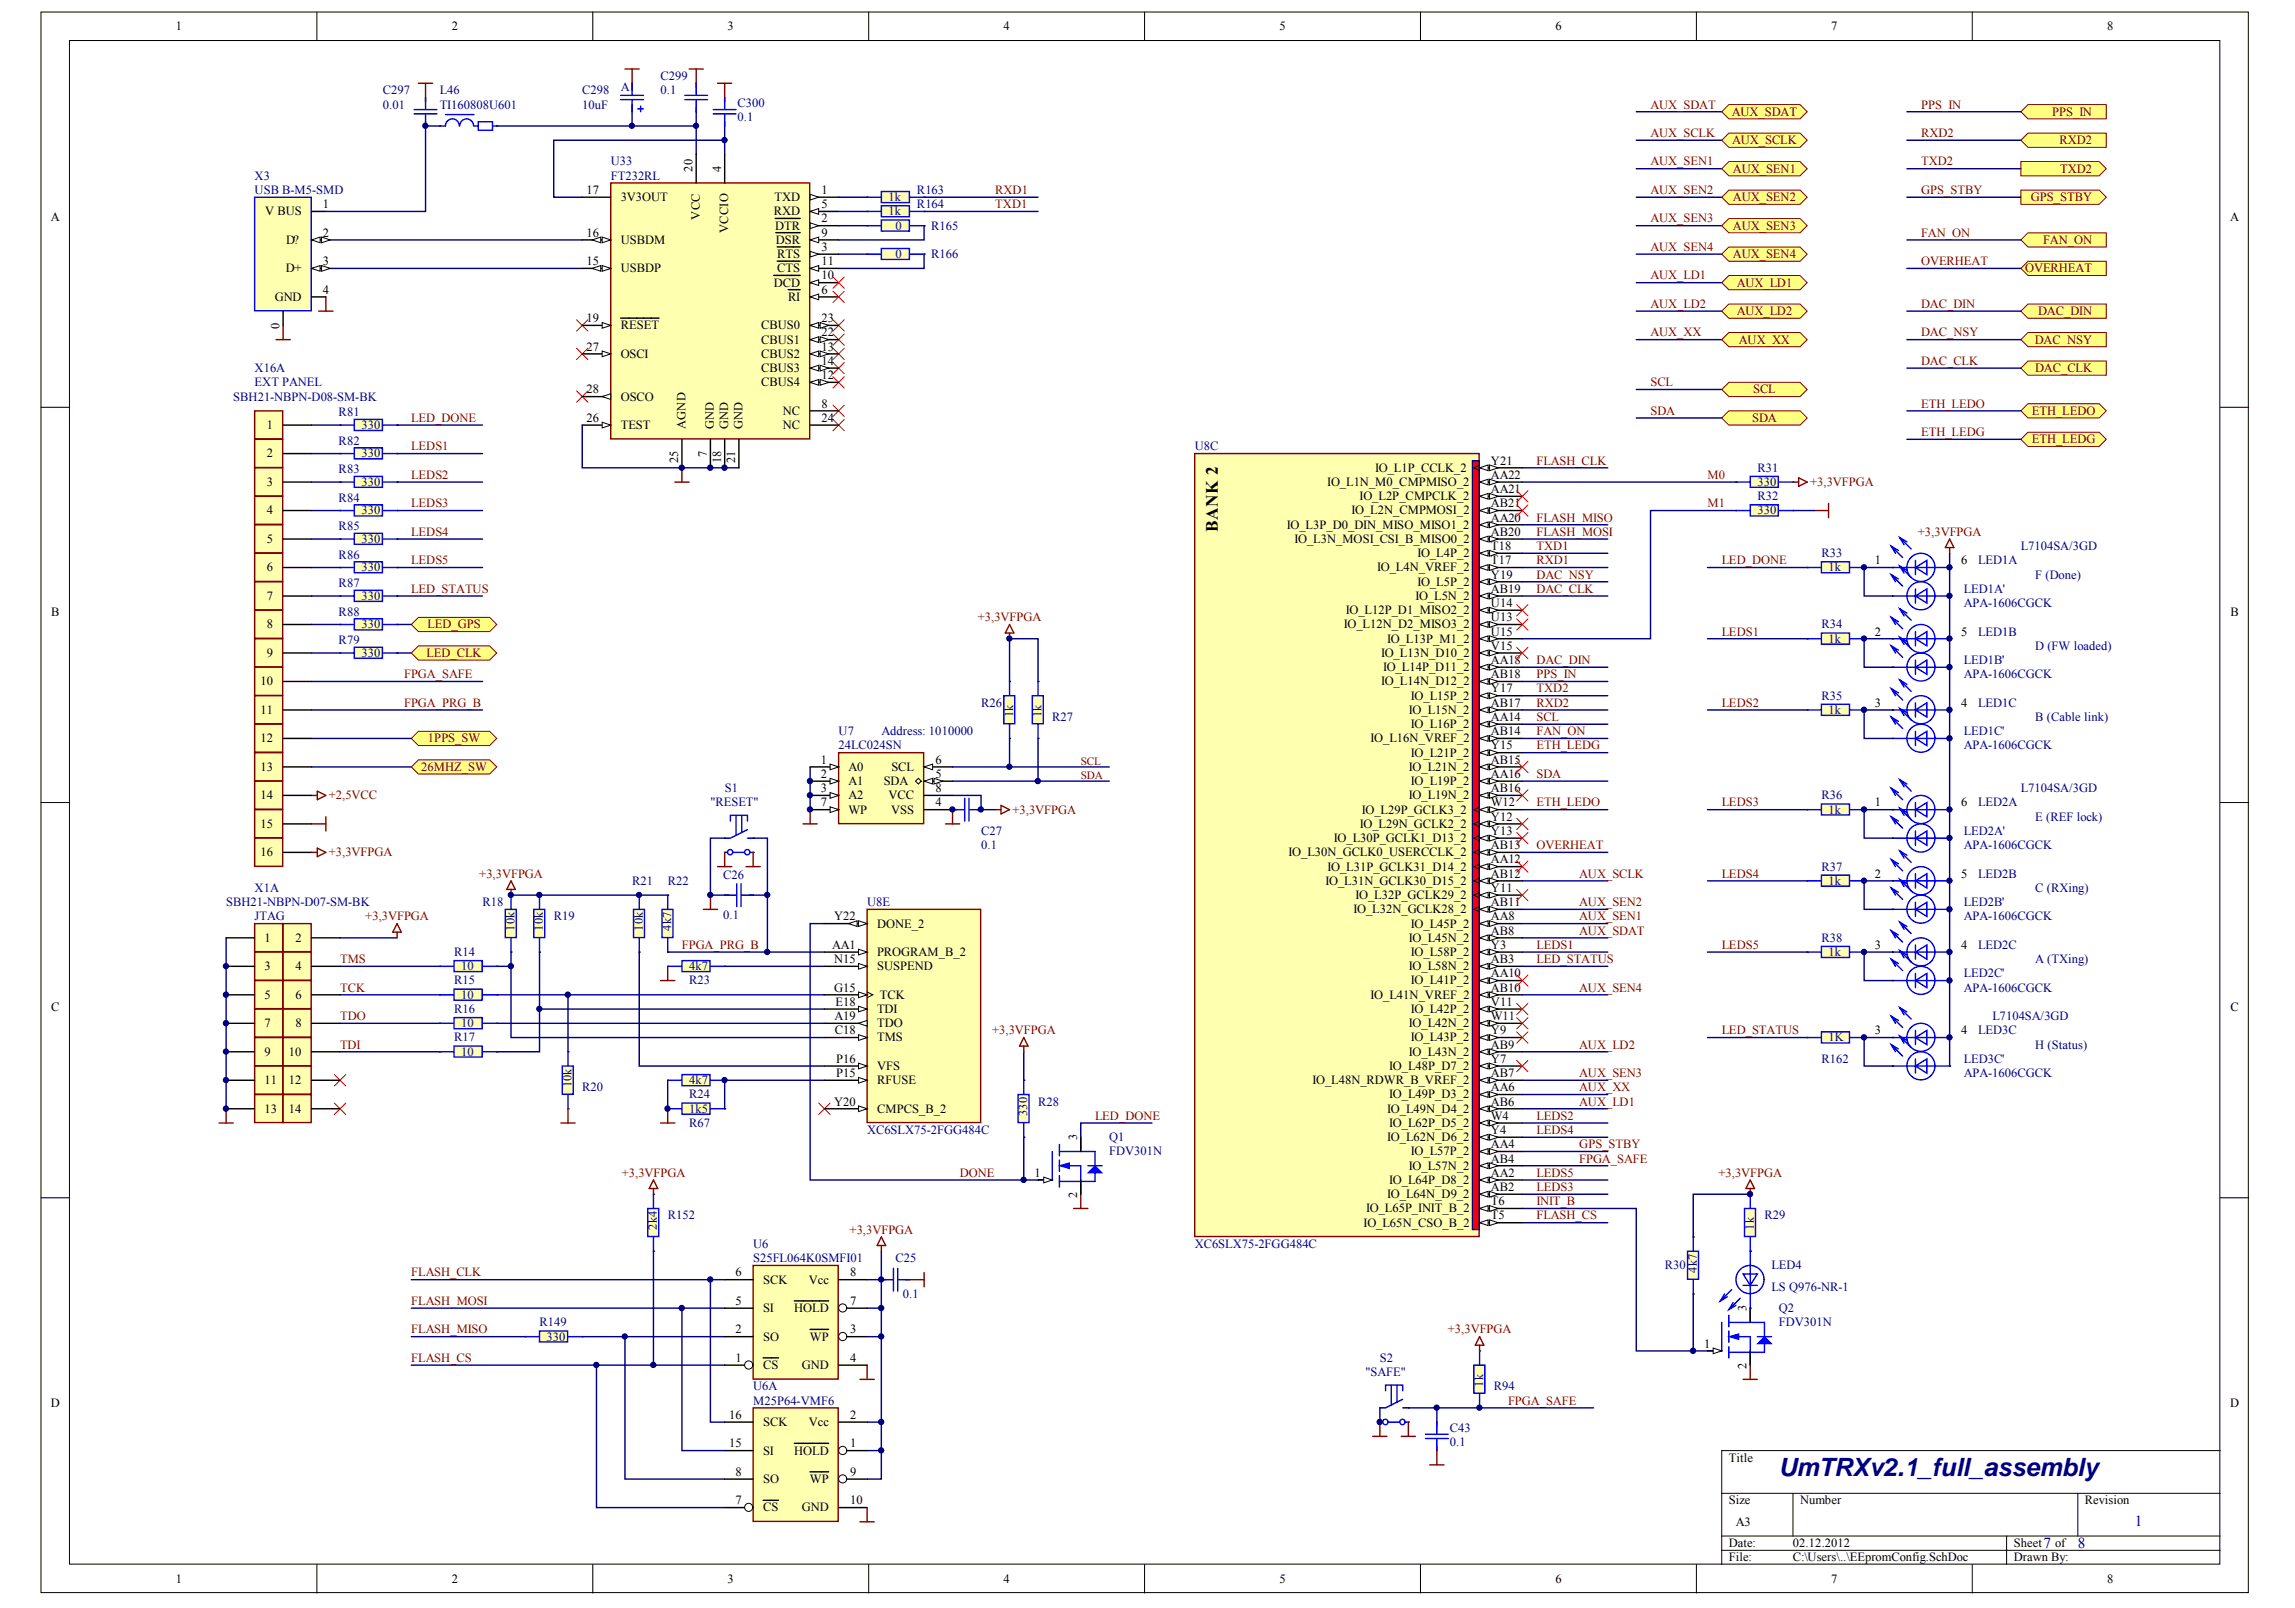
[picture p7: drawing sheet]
<svg xmlns="http://www.w3.org/2000/svg" width="291mm" height="204mm" viewBox="0 0 291 204" stroke-linecap="round" stroke-linejoin="round" font-family="sans-serif">
<defs><g id="words">
<text font-size="3.2" fill="#000080" x="225.6" y="187.2">UmTRXv2.1_full_assembly</text>
<text font-size="2.2" x="154.4" y="67.5" transform="rotate(-90 154.4 67.5)">BANK 2</text>
<g font-size="1.9" fill="#000080">
<text x="259.2" y="196.3">7</text>
<text x="263.5" y="196.3">8</text>
<text x="270.7" y="193.5">1</text>
</g>
<g font-size="1.6">
<text x="22.3" y="3.8">1</text>
<text x="57.3" y="3.8">2</text>
<text x="92.3" y="3.8">3</text>
<text x="127.3" y="3.8">4</text>
<text x="162.3" y="3.8">5</text>
<text x="197.2" y="3.8">6</text>
<text x="232.2" y="3.8">7</text>
<text x="267.2" y="3.8">8</text>
<text x="87.8" y="21.8" transform="rotate(-90 87.8 21.8)">20</text>
<text x="91.4" y="21.8" transform="rotate(-90 91.4 21.8)">4</text>
<text x="6.5" y="28">A</text>
<text x="33.6" y="27.3">V BUS</text>
<text x="41" y="26.4">1</text>
<text x="74.4" y="24.6">17</text>
<text x="78.7" y="25.5">3V3OUT</text>
<text x="88.7" y="27.8" transform="rotate(-90 88.7 27.8)">VCC</text>
<text x="92.3" y="29.6" transform="rotate(-90 92.3 29.6)">VCCIO</text>
<text x="98.1" y="27.3">RXD</text>
<text x="98.2" y="25.5">TXD</text>
<text x="98.3" y="29.1">DTR</text>
<text x="104.2" y="26.4">5</text>
<text x="104.2" y="24.6">1</text>
<text x="104.2" y="28.2">2</text>
<text x="282.8" y="28">A</text>
<text x="36.2" y="34.5">D+</text>
<text x="36.3" y="30.9">D?</text>
<text x="41" y="30">2</text>
<text x="41" y="33.6">3</text>
<text x="74.4" y="33.6">15</text>
<text x="74.4" y="30">16</text>
<text x="78.7" y="34.5">USBDP</text>
<text x="78.7" y="30.9">USBDM</text>
<text x="98.4" y="30.9">DSR</text>
<text x="98.6" y="34.5">CTS</text>
<text x="98.6" y="32.7">RTS</text>
<text x="104.2" y="30">9</text>
<text x="104.2" y="35.4">10</text>
<text x="104.2" y="33.6">11</text>
<text x="104.2" y="31.8">3</text>
<text x="34.8" y="38.1">GND</text>
<text x="35.4" y="41.7" transform="rotate(-90 35.4 41.7)">0</text>
<text x="41" y="37.2">4</text>
<text x="74.4" y="40.9">19</text>
<text x="78.7" y="41.8">RESET</text>
<text x="96.5" y="41.8">CBUS0</text>
<text x="98.1" y="36.3">DCD</text>
<text x="100" y="38.1">RI</text>
<text x="104.2" y="37.2">6</text>
<text x="104.2" y="40.9">23</text>
<text x="74.4" y="44.5">27</text>
<text x="78.7" y="45.4">OSCI</text>
<text x="96.5" y="45.4">CBUS2</text>
<text x="96.5" y="47.2">CBUS3</text>
<text x="96.5" y="43.6">CBUS1</text>
<text x="104.2" y="44.5">13</text>
<text x="104.2" y="46.3">14</text>
<text x="104.2" y="42.7">22</text>
<text x="74.4" y="53.5">26</text>
<text x="74.4" y="49.9">28</text>
<text x="78.7" y="50.8">OSCO</text>
<text x="96.5" y="49">CBUS4</text>
<text x="99.3" y="52.6">NC</text>
<text x="104.2" y="53.5">24</text>
<text x="104.2" y="51.7">8</text>
<text x="104.2" y="48.1">12</text>
<text x="33.8" y="54.4">1</text>
<text x="33.8" y="58">2</text>
<text x="78.7" y="54.4">TEST</text>
<text x="86" y="58.8" transform="rotate(-90 86 58.8)">25</text>
<text x="86.9" y="54.4" transform="rotate(-90 86.9 54.4)">AGND</text>
<text x="89.6" y="58" transform="rotate(-90 89.6 58)">7</text>
<text x="90.5" y="54.4" transform="rotate(-90 90.5 54.4)">GND</text>
<text x="91.4" y="58.8" transform="rotate(-90 91.4 58.8)">18</text>
<text x="92.3" y="54.4" transform="rotate(-90 92.3 54.4)">GND</text>
<text x="93.2" y="58.8" transform="rotate(-90 93.2 58.8)">21</text>
<text x="94.1" y="54.4" transform="rotate(-90 94.1 54.4)">GND</text>
<text x="99.3" y="54.4">NC</text>
<text x="174.4" y="59.8">IO_L1P_CCLK_2</text>
<text x="189.1" y="58.9">Y21</text>
<text x="33.8" y="61.6">3</text>
<text x="33.8" y="65.2">4</text>
<text x="168.3" y="61.6">IO_L1N_M0_CMPMISO_2</text>
<text x="171.4" y="65.2">IO_L2N_CMPMOSI_2</text>
<text x="172.4" y="63.4">IO_L2P_CMPCLK_2</text>
<text x="189.1" y="60.7">AA22</text>
<text x="189.1" y="62.5">AA21</text>
<text x="189.1" y="64.3">AB21</text>
<text x="33.8" y="68.8">5</text>
<text x="163.2" y="67">IO_L3P_D0_DIN_MISO_MISO1_2</text>
<text x="164.2" y="68.8">IO_L3N_MOSI_CSI_B_MISO0_2</text>
<text x="179.7" y="70.7">IO_L4P_2</text>
<text x="189.1" y="66.1">AA20</text>
<text x="189.1" y="67.9">AB20</text>
<text x="189.1" y="69.8">T18</text>
<text x="189.1" y="71.6">T17</text>
<text x="237.8" y="71.6">1</text>
<text x="248.7" y="71.6">6</text>
<text x="33.8" y="72.5">6</text>
<text x="33.8" y="76.1">7</text>
<text x="170.7" y="77.9">IO_L12P_D1_MISO2_2</text>
<text x="174.6" y="72.5">IO_L4N_VREF_2</text>
<text x="179.5" y="76.1">IO_L5N_2</text>
<text x="179.7" y="74.3">IO_L5P_2</text>
<text x="189.1" y="73.4">Y19</text>
<text x="189.1" y="75.2">AB19</text>
<text x="189.1" y="77">U14</text>
<text x="6.5" y="78.1">B</text>
<text x="33.8" y="79.7">8</text>
<text x="33.8" y="83.3">9</text>
<text x="170.4" y="79.7">IO_L12N_D2_MISO3_2</text>
<text x="175.1" y="83.3">IO_L13N_D10_2</text>
<text x="175.9" y="81.5">IO_L13P_M1_2</text>
<text x="189.1" y="78.8">U13</text>
<text x="189.1" y="80.6">U15</text>
<text x="189.1" y="82.4">V15</text>
<text x="237.8" y="80.6">2</text>
<text x="248.7" y="80.6">5</text>
<text x="282.8" y="78.1">B</text>
<text x="33" y="86.9">10</text>
<text x="175.1" y="86.9">IO_L14N_D12_2</text>
<text x="175.4" y="85.1">IO_L14P_D11_2</text>
<text x="178.9" y="88.7">IO_L15P_2</text>
<text x="189.1" y="84.2">AA18</text>
<text x="189.1" y="86">AB18</text>
<text x="189.1" y="87.8">Y17</text>
<text x="189.1" y="89.6">AB17</text>
<text x="237.8" y="89.6">3</text>
<text x="248.7" y="89.6">4</text>
<text x="33" y="90.5">11</text>
<text x="33" y="94.1">12</text>
<text x="173.8" y="94.1">IO_L16N_VREF_2</text>
<text x="178.7" y="90.5">IO_L15N_2</text>
<text x="178.9" y="92.3">IO_L16P_2</text>
<text x="178.9" y="95.9">IO_L21P_2</text>
<text x="189.1" y="91.4">AA14</text>
<text x="189.1" y="93.2">AB14</text>
<text x="189.1" y="95">Y15</text>
<text x="33" y="97.7">13</text>
<text x="33" y="101.4">14</text>
<text x="104.1" y="96.8">1</text>
<text x="104.1" y="98.6">2</text>
<text x="104.1" y="100.5">3</text>
<text x="107.6" y="97.7">A0</text>
<text x="107.6" y="99.6">A1</text>
<text x="107.6" y="101.4">A2</text>
<text x="112.1" y="99.6">SDA</text>
<text x="112.7" y="101.4">VCC</text>
<text x="113.1" y="97.7">SCL</text>
<text x="118.6" y="98.6">5</text>
<text x="118.6" y="96.8">6</text>
<text x="118.6" y="100.5">8</text>
<text x="178.7" y="97.7">IO_L21N_2</text>
<text x="178.7" y="101.4">IO_L19N_2</text>
<text x="178.9" y="99.6">IO_L19P_2</text>
<text x="189.1" y="96.8">AB15</text>
<text x="189.1" y="98.6">AA16</text>
<text x="189.1" y="100.5">AB16</text>
<text x="33" y="105">15</text>
<text x="104.1" y="102.3">7</text>
<text x="107.6" y="103.2">WP</text>
<text x="113" y="103.2">VSS</text>
<text x="118.6" y="102.3">4</text>
<text x="169.2" y="106.8">IO_L30P_GCLK1_D13_2</text>
<text x="172.4" y="105">IO_L29N_GCLK2_2</text>
<text x="172.7" y="103.2">IO_L29P_GCLK3_2</text>
<text x="189.1" y="102.3">W12</text>
<text x="189.1" y="104.1">Y12</text>
<text x="189.1" y="105.9">Y13</text>
<text x="189.1" y="107.7">AB13</text>
<text x="237.8" y="102.3">1</text>
<text x="248.7" y="102.3">6</text>
<text x="33" y="108.6">16</text>
<text x="163.4" y="108.6">IO_L30N_GCLK0_USERCCLK_2</text>
<text x="168.1" y="112.2">IO_L31N_GCLK30_D15_2</text>
<text x="168.3" y="110.4">IO_L31P_GCLK31_D14_2</text>
<text x="189.1" y="109.5">AA12</text>
<text x="189.1" y="111.3">AB12</text>
<text x="189.1" y="113.1">Y11</text>
<text x="237.8" y="111.3">2</text>
<text x="248.7" y="111.3">5</text>
<text x="33.6" y="119.4">1</text>
<text x="37.5" y="119.4">2</text>
<text x="105.8" y="116.7">Y22</text>
<text x="111.2" y="117.6">DONE_2</text>
<text x="171.6" y="115.8">IO_L32N_GCLK28_2</text>
<text x="171.9" y="114">IO_L32P_GCLK29_2</text>
<text x="178.7" y="119.4">IO_L45N_2</text>
<text x="178.9" y="117.6">IO_L45P_2</text>
<text x="189.1" y="114.9">AB11</text>
<text x="189.1" y="116.7">AA8</text>
<text x="189.1" y="118.5">AB8</text>
<text x="33.6" y="123">3</text>
<text x="37.5" y="123">4</text>
<text x="105.5" y="120.3">AA1</text>
<text x="105.8" y="122.1">N15</text>
<text x="105.8" y="125.7">G15</text>
<text x="111.2" y="121.2">PROGRAM_B_2</text>
<text x="111.2" y="123">SUSPEND</text>
<text x="178.7" y="123">IO_L58N_2</text>
<text x="178.9" y="121.2">IO_L58P_2</text>
<text x="178.9" y="124.8">IO_L41P_2</text>
<text x="189.1" y="120.3">Y3</text>
<text x="189.1" y="122.1">AB3</text>
<text x="189.1" y="123.9">AA10</text>
<text x="189.1" y="125.7">AB10</text>
<text x="237.8" y="120.3">3</text>
<text x="248.7" y="120.3">4</text>
<text x="6.5" y="128.2">C</text>
<text x="33.6" y="126.6">5</text>
<text x="33.6" y="130.3">7</text>
<text x="37.5" y="126.6">6</text>
<text x="37.5" y="130.3">8</text>
<text x="105.8" y="129.4">A19</text>
<text x="105.9" y="131.2">C18</text>
<text x="105.9" y="127.5">E18</text>
<text x="111.2" y="128.5">TDI</text>
<text x="111.2" y="130.3">TDO</text>
<text x="111.6" y="126.6">TCK</text>
<text x="173.8" y="126.6">IO_L41N_VREF_2</text>
<text x="178.7" y="130.3">IO_L42N_2</text>
<text x="178.9" y="128.5">IO_L42P_2</text>
<text x="189.1" y="127.5">V11</text>
<text x="189.1" y="129.4">W11</text>
<text x="189.1" y="131.2">Y9</text>
<text x="237.8" y="131.2">3</text>
<text x="248.7" y="131.2">4</text>
<text x="282.8" y="128.2">C</text>
<text x="33.6" y="133.9">9</text>
<text x="33.6" y="137.5">11</text>
<text x="36.6" y="133.9">10</text>
<text x="36.6" y="137.5">12</text>
<text x="106" y="134.8">P16</text>
<text x="106" y="136.6">P15</text>
<text x="111.2" y="132.1">TMS</text>
<text x="111.2" y="135.7">VFS</text>
<text x="111.2" y="137.5">RFUSE</text>
<text x="166.4" y="137.5">IO_L48N_RDWR_B_VREF_2</text>
<text x="176.2" y="135.7">IO_L48P_D7_2</text>
<text x="178.7" y="133.9">IO_L43N_2</text>
<text x="178.9" y="132.1">IO_L43P_2</text>
<text x="189.1" y="133">AB9</text>
<text x="189.1" y="134.8">Y7</text>
<text x="189.1" y="136.6">AB7</text>
<text x="33.6" y="141.1">13</text>
<text x="36.6" y="141.1">14</text>
<text x="105.8" y="140.2">Y20</text>
<text x="111.2" y="141.1">CMPCS_B_2</text>
<text x="175.9" y="141.1">IO_L49N_D4_2</text>
<text x="176.2" y="139.3">IO_L49P_D3_2</text>
<text x="176.2" y="142.9">IO_L62P_D5_2</text>
<text x="189.1" y="138.4">AA6</text>
<text x="189.1" y="140.2">AB6</text>
<text x="189.1" y="142">W4</text>
<text x="189.1" y="143.8">Y4</text>
<text x="131.2" y="149.2">1</text>
<text x="136.6" y="144.6" transform="rotate(-90 136.6 144.6)">3</text>
<text x="175.9" y="144.7">IO_L62N_D6_2</text>
<text x="178.7" y="148.3">IO_L57N_2</text>
<text x="178.9" y="146.5">IO_L57P_2</text>
<text x="189.1" y="145.6">AA4</text>
<text x="189.1" y="147.4">AB4</text>
<text x="189.1" y="149.2">AA2</text>
<text x="136.6" y="151.9" transform="rotate(-90 136.6 151.9)">2</text>
<text x="172.9" y="155.5">IO_L65N_CSO_B_2</text>
<text x="173.2" y="153.7">IO_L65P_INIT_B_2</text>
<text x="175.9" y="151.9">IO_L64N_D9_2</text>
<text x="176.2" y="150.1">IO_L64P_D8_2</text>
<text x="189.1" y="151">AB2</text>
<text x="189.1" y="152.8">T6</text>
<text x="189.1" y="154.6">T5</text>
<text x="93.3" y="161.9">6</text>
<text x="107.8" y="161.9">8</text>
<text x="93.3" y="165.5">5</text>
<text x="96.8" y="162.8">SCK</text>
<text x="96.8" y="166.4">SI</text>
<text x="100.7" y="166.4">HOLD</text>
<text x="102.6" y="162.8">Vcc</text>
<text x="107.8" y="165.5">7</text>
<text x="221.5" y="166.2" transform="rotate(-90 221.5 166.2)">3</text>
<text x="93.3" y="169.1">2</text>
<text x="93.3" y="172.7">1</text>
<text x="96.8" y="170">SO</text>
<text x="96.8" y="173.6">CS</text>
<text x="101.7" y="173.6">GND</text>
<text x="102.7" y="170">WP</text>
<text x="107.8" y="172.7">4</text>
<text x="107.8" y="169.1">3</text>
<text x="216.1" y="170.9">1</text>
<text x="221.5" y="173.5" transform="rotate(-90 221.5 173.5)">2</text>
<text x="6.4" y="178.4">D</text>
<text x="92.5" y="179.9">16</text>
<text x="107.8" y="179.9">2</text>
<text x="282.8" y="178.4">D</text>
<text x="92.5" y="183.5">15</text>
<text x="96.8" y="180.8">SCK</text>
<text x="96.8" y="184.4">SI</text>
<text x="100.7" y="184.4">HOLD</text>
<text x="102.6" y="180.8">Vcc</text>
<text x="107.8" y="183.5">1</text>
<text x="219.2" y="185.4">Title</text>
<text x="93.3" y="187.2">8</text>
<text x="93.3" y="190.8">7</text>
<text x="96.8" y="188.1">SO</text>
<text x="96.8" y="191.7">CS</text>
<text x="101.7" y="191.7">GND</text>
<text x="102.7" y="188.1">WP</text>
<text x="107.8" y="190.8">10</text>
<text x="107.8" y="187.2">9</text>
<text x="219.2" y="190.8">Size</text>
<text x="228.3" y="190.8">Number</text>
<text x="264.4" y="190.8">Revision</text>
<text x="219.2" y="196.2">Date:</text>
<text x="220.1" y="193.5">A3</text>
<text x="227.4" y="196.2">02.12.2012</text>
<text x="255.4" y="196.2">Sheet</text>
<text x="260.6" y="196.2">of</text>
<text x="22.3" y="200.7">1</text>
<text x="57.3" y="200.7">2</text>
<text x="92.3" y="200.7">3</text>
<text x="127.3" y="200.7">4</text>
<text x="162.3" y="200.7">5</text>
<text x="197.2" y="200.7">6</text>
<text x="219.2" y="198">File:</text>
<text x="227.4" y="198">C:\Users\..\EEpromConfig.SchDoc</text>
<text x="232.2" y="200.7">7</text>
<text x="255.4" y="198">Drawn By:</text>
<text x="267.2" y="200.7">8</text>
</g>
<g font-size="1.6" fill="#000080">
<text x="48.5" y="12">C297</text>
<text x="55.8" y="12">L46</text>
<text x="73.8" y="12">C298</text>
<text x="78.7" y="11.6">A</text>
<text x="83.8" y="10.1">C299</text>
<text x="83.8" y="12">0.1</text>
<text x="48.5" y="13.8">0.01</text>
<text x="55.8" y="13.8">TI160808U601</text>
<text x="73.8" y="13.8">10uF</text>
<text x="93.5" y="13.6">C300</text>
<text x="93.5" y="15.4">0.1</text>
<text x="32.3" y="22.8">X3</text>
<text x="77.4" y="21">U33</text>
<text x="77.4" y="22.8">FT232RL</text>
<text x="32.3" y="24.6">USB B-M5-SMD</text>
<text x="112.7" y="25.5">1k</text>
<text x="112.7" y="27.3">1k</text>
<text x="113.6" y="29.1">0</text>
<text x="116.3" y="24.6">R163</text>
<text x="116.3" y="26.4">R164</text>
<text x="118.1" y="29.1">R165</text>
<text x="113.6" y="32.7">0</text>
<text x="118.1" y="32.7">R166</text>
<text x="32.3" y="47.2">X16A</text>
<text x="29.6" y="50.8">SBH21-NBPN-D08-SM-BK</text>
<text x="32.3" y="49">EXT PANEL</text>
<text x="42.9" y="52.8">R81</text>
<text x="42.9" y="56.4">R82</text>
<text x="42.9" y="60">R83</text>
<text x="45.8" y="54.4">330</text>
<text x="45.8" y="58">330</text>
<text x="151.5" y="57.1">U8C</text>
<text x="222.9" y="59.8">R31</text>
<text x="42.9" y="63.6">R84</text>
<text x="45.8" y="61.6">330</text>
<text x="45.8" y="65.2">330</text>
<text x="222.9" y="63.4">R32</text>
<text x="222.9" y="65.2">330</text>
<text x="222.9" y="61.6">330</text>
<text x="42.9" y="67.2">R85</text>
<text x="42.9" y="70.8">R86</text>
<text x="45.8" y="68.8">330</text>
<text x="231" y="70.7">R33</text>
<text x="250.9" y="71.6">LED1A</text>
<text x="256.3" y="69.8">L7104SA/3GD</text>
<text x="42.9" y="74.4">R87</text>
<text x="45.8" y="72.5">330</text>
<text x="45.8" y="76.1">330</text>
<text x="231.9" y="72.5">1k</text>
<text x="249" y="75.2">LED1A'</text>
<text x="249" y="77">APA-1606CGCK</text>
<text x="258.1" y="73.4">F (Done)</text>
<text x="42.9" y="78.1">R88</text>
<text x="42.9" y="81.7">R79</text>
<text x="45.8" y="79.7">330</text>
<text x="45.8" y="83.3">330</text>
<text x="231" y="79.7">R34</text>
<text x="231.9" y="81.5">1k</text>
<text x="250.9" y="80.6">LED1B</text>
<text x="258.1" y="82.4">D (FW loaded)</text>
<text x="124.4" y="89.6">R26</text>
<text x="231" y="88.7">R35</text>
<text x="249" y="84.2">LED1B'</text>
<text x="249" y="86">APA-1606CGCK</text>
<text x="250.9" y="89.6">LED1C</text>
<text x="106.4" y="93.2">U7</text>
<text x="106.4" y="95">24LC024SN</text>
<text x="111.8" y="93.2">Address: 1010000</text>
<text x="128.5" y="90.9" transform="rotate(-90 128.5 90.9)">1k</text>
<text x="132.1" y="90.9" transform="rotate(-90 132.1 90.9)">1k</text>
<text x="133.4" y="91.4">R27</text>
<text x="231.9" y="90.5">1k</text>
<text x="249" y="93.2">LED1C'</text>
<text x="249" y="95">APA-1606CGCK</text>
<text x="258.1" y="91.4">B (Cable link)</text>
<text x="91.9" y="100.5">S1</text>
<text x="231" y="101.4">R36</text>
<text x="256.3" y="100.5">L7104SA/3GD</text>
<text x="90.1" y="102.3">&quot;RESET&quot;</text>
<text x="124.4" y="105.9">C27</text>
<text x="124.4" y="107.7">0.1</text>
<text x="231.9" y="103.2">1k</text>
<text x="249" y="105.9">LED2A'</text>
<text x="249" y="107.7">APA-1606CGCK</text>
<text x="250.9" y="102.3">LED2A</text>
<text x="258.1" y="104.1">E (REF lock)</text>
<text x="32.3" y="113.1">X1A</text>
<text x="80.2" y="112.2">R21</text>
<text x="84.7" y="112.2">R22</text>
<text x="91.7" y="111.5">C26</text>
<text x="231" y="110.4">R37</text>
<text x="231.9" y="112.2">1k</text>
<text x="250.9" y="111.3">LED2B</text>
<text x="258.1" y="113.1">C (RXing)</text>
<text x="28.7" y="114.9">SBH21-NBPN-D07-SM-BK</text>
<text x="32.3" y="116.7">JTAG</text>
<text x="61.2" y="114.9">R18</text>
<text x="65.2" y="118" transform="rotate(-90 65.2 118)">10k</text>
<text x="68.9" y="118" transform="rotate(-90 68.9 118)">10k</text>
<text x="70.2" y="116.7">R19</text>
<text x="81.5" y="118" transform="rotate(-90 81.5 118)">10k</text>
<text x="85.1" y="118" transform="rotate(-90 85.1 118)">4k7</text>
<text x="91.7" y="116.5">0.1</text>
<text x="110" y="114.9">U8E</text>
<text x="231" y="119.4">R38</text>
<text x="249" y="114.9">LED2B'</text>
<text x="249" y="116.7">APA-1606CGCK</text>
<text x="57.6" y="121.2">R14</text>
<text x="57.6" y="124.8">R15</text>
<text x="58.5" y="123">10</text>
<text x="87.4" y="124.8">R23</text>
<text x="87.4" y="123">4k7</text>
<text x="231.9" y="121.2">1k</text>
<text x="249" y="123.9">LED2C'</text>
<text x="249" y="125.7">APA-1606CGCK</text>
<text x="250.9" y="120.3">LED2C</text>
<text x="258.1" y="122.1">A (TXing)</text>
<text x="57.6" y="128.5">R16</text>
<text x="58.5" y="126.6">10</text>
<text x="58.5" y="130.3">10</text>
<text x="250.9" y="131.2">LED3C</text>
<text x="252.7" y="129.4">L7104SA/3GD</text>
<text x="57.6" y="132.1">R17</text>
<text x="58.5" y="133.9">10</text>
<text x="72.5" y="137.9" transform="rotate(-90 72.5 137.9)">10k</text>
<text x="87.4" y="137.5">4k7</text>
<text x="231" y="134.8">R162</text>
<text x="231.9" y="132.1">1K</text>
<text x="249" y="134.8">LED3C'</text>
<text x="249" y="136.6">APA-1606CGCK</text>
<text x="258.1" y="133">H (Status)</text>
<text x="73.8" y="138.4">R20</text>
<text x="87.4" y="139.3">R24</text>
<text x="87.4" y="142.9">R67</text>
<text x="87.4" y="141.1">1k5</text>
<text x="110" y="143.8">XC6SLX75-2FGG484C</text>
<text x="130.3" y="141.5" transform="rotate(-90 130.3 141.5)">330</text>
<text x="131.6" y="140.2">R28</text>
<text x="140.7" y="144.7">Q1</text>
<text x="140.7" y="146.5">FDV301N</text>
<text x="83.3" y="156" transform="rotate(-90 83.3 156)">2k4</text>
<text x="84.7" y="154.6">R152</text>
<text x="222.4" y="156" transform="rotate(-90 222.4 156)">1k</text>
<text x="223.8" y="154.6">R29</text>
<text x="95.5" y="158.3">U6</text>
<text x="95.5" y="160.1">S25FL064K0SMFI01</text>
<text x="113.6" y="160.1">C25</text>
<text x="151.5" y="158.3">XC6SLX75-2FGG484C</text>
<text x="211.1" y="161">R30</text>
<text x="215.2" y="161.4" transform="rotate(-90 215.2 161.4)">4k7</text>
<text x="224.7" y="161">LED4</text>
<text x="114.5" y="164.6">0.1</text>
<text x="224.7" y="163.7">LS Q976-NR-1</text>
<text x="225.6" y="166.4">Q2</text>
<text x="68.4" y="168.2">R149</text>
<text x="69.3" y="170">330</text>
<text x="175" y="172.7">S2</text>
<text x="225.6" y="168.2">FDV301N</text>
<text x="95.5" y="176.3">U6A</text>
<text x="95.5" y="178.1">M25P64-VMF6</text>
<text x="173.2" y="174.5">&quot;SAFE&quot;</text>
<text x="188.1" y="175.8" transform="rotate(-90 188.1 175.8)">1k</text>
<text x="189.4" y="176.3">R94</text>
<text x="183.8" y="181.6">C43</text>
<text x="183.8" y="183.4">0.1</text>
</g>
<g font-size="1.6" fill="#800000">
<text x="209.3" y="13.8">AUX_SDAT</text>
<text x="209.3" y="17.4">AUX_SCLK</text>
<text x="219.6" y="14.7">AUX_SDAT</text>
<text x="243.6" y="13.8">PPS_IN</text>
<text x="243.6" y="17.4">RXD2</text>
<text x="260.2" y="14.7">PPS_IN</text>
<text x="209.3" y="21">AUX_SEN1</text>
<text x="219.7" y="18.3">AUX_SCLK</text>
<text x="219.8" y="21.9">AUX_SEN1</text>
<text x="243.6" y="21">TXD2</text>
<text x="261.2" y="18.3">RXD2</text>
<text x="261.2" y="21.9">TXD2</text>
<text x="126.2" y="24.6">RXD1</text>
<text x="126.2" y="26.4">TXD1</text>
<text x="209.3" y="24.6">AUX_SEN2</text>
<text x="209.3" y="28.2">AUX_SEN3</text>
<text x="219.8" y="25.5">AUX_SEN2</text>
<text x="219.8" y="29.1">AUX_SEN3</text>
<text x="243.6" y="24.6">GPS_STBY</text>
<text x="257.5" y="25.5">GPS_STBY</text>
<text x="209.3" y="35.4">AUX_LD1</text>
<text x="209.3" y="31.8">AUX_SEN4</text>
<text x="219.8" y="32.7">AUX_SEN4</text>
<text x="243.6" y="33.6">OVERHEAT</text>
<text x="243.6" y="30">FAN_ON</text>
<text x="256.8" y="34.5">OVERHEAT</text>
<text x="259.1" y="30.9">FAN_ON</text>
<text x="209.3" y="39">AUX_LD2</text>
<text x="220.2" y="36.3">AUX_LD1</text>
<text x="220.2" y="40">AUX_LD2</text>
<text x="243.6" y="39">DAC_DIN</text>
<text x="258.5" y="40">DAC_DIN</text>
<text x="209.3" y="42.7">AUX_XX</text>
<text x="220.5" y="43.6">AUX_XX</text>
<text x="243.6" y="42.7">DAC_NSY</text>
<text x="243.6" y="46.3">DAC_CLK</text>
<text x="258" y="43.6">DAC_NSY</text>
<text x="258.1" y="47.2">DAC_CLK</text>
<text x="52.2" y="53.5">LED_DONE</text>
<text x="209.3" y="49">SCL</text>
<text x="209.3" y="52.6">SDA</text>
<text x="222.2" y="53.5">SDA</text>
<text x="222.3" y="49.9">SCL</text>
<text x="243.6" y="51.7">ETH_LEDO</text>
<text x="257.7" y="52.6">ETH_LEDO</text>
<text x="52.2" y="57.1">LEDS1</text>
<text x="194.9" y="58.9">FLASH_CLK</text>
<text x="243.6" y="55.3">ETH_LEDG</text>
<text x="257.7" y="56.2">ETH_LEDG</text>
<text x="52.2" y="60.7">LEDS2</text>
<text x="52.2" y="64.3">LEDS3</text>
<text x="216.5" y="60.7">M0</text>
<text x="216.5" y="64.3">M1</text>
<text x="229.5" y="61.6">+3,3VFPGA</text>
<text x="52.2" y="67.9">LEDS4</text>
<text x="52.2" y="71.6">LEDS5</text>
<text x="194.9" y="66.1">FLASH_MISO</text>
<text x="194.9" y="67.9">FLASH_MOSI</text>
<text x="194.9" y="71.6">RXD1</text>
<text x="194.9" y="69.8">TXD1</text>
<text x="218.3" y="71.6">LED_DONE</text>
<text x="243.2" y="67.9">+3,3VFPGA</text>
<text x="52.2" y="75.2">LED_STATUS</text>
<text x="194.9" y="73.4">DAC_NSY</text>
<text x="194.9" y="75.2">DAC_CLK</text>
<text x="54.1" y="83.3">LED_CLK</text>
<text x="54.2" y="79.7">LED_GPS</text>
<text x="124" y="78.8">+3,3VFPGA</text>
<text x="218.3" y="80.6">LEDS1</text>
<text x="51.3" y="86">FPGA_SAFE</text>
<text x="51.3" y="89.6">FPGA_PRG_B</text>
<text x="194.9" y="86">PPS_IN</text>
<text x="194.9" y="84.2">DAC_DIN</text>
<text x="194.9" y="89.6">RXD2</text>
<text x="194.9" y="87.8">TXD2</text>
<text x="218.3" y="89.6">LEDS2</text>
<text x="54.3" y="94.1">1PPS_SW</text>
<text x="194.9" y="91.4">SCL</text>
<text x="194.9" y="95">ETH_LEDG</text>
<text x="194.9" y="93.2">FAN_ON</text>
<text x="41.7" y="101.4">+2,5VCC</text>
<text x="53.4" y="97.7">26MHZ_SW</text>
<text x="194.9" y="98.6">SDA</text>
<text x="128.4" y="103.2">+3,3VFPGA</text>
<text x="194.9" y="102.3">ETH_LEDO</text>
<text x="194.9" y="107.7">OVERHEAT</text>
<text x="218.3" y="102.3">LEDS3</text>
<text x="41.7" y="108.6">+3,3VFPGA</text>
<text x="60.8" y="111.3">+3,3VFPGA</text>
<text x="200.3" y="111.3">AUX_SCLK</text>
<text x="218.3" y="111.3">LEDS4</text>
<text x="46.3" y="116.7">+3,3VFPGA</text>
<text x="200.3" y="118.5">AUX_SDAT</text>
<text x="200.3" y="116.7">AUX_SEN1</text>
<text x="200.3" y="114.9">AUX_SEN2</text>
<text x="43.1" y="122.1">TMS</text>
<text x="43.1" y="125.7">TCK</text>
<text x="86.5" y="120.3">FPGA_PRG_B</text>
<text x="194.9" y="120.3">LEDS1</text>
<text x="194.9" y="122.1">LED_STATUS</text>
<text x="200.3" y="125.7">AUX_SEN4</text>
<text x="218.3" y="120.3">LEDS5</text>
<text x="43.1" y="129.4">TDO</text>
<text x="125.8" y="131.2">+3,3VFPGA</text>
<text x="218.3" y="131.2">LED_STATUS</text>
<text x="43.1" y="133">TDI</text>
<text x="200.3" y="133">AUX_LD2</text>
<text x="200.3" y="136.6">AUX_SEN3</text>
<text x="138.9" y="142">LED_DONE</text>
<text x="194.9" y="142">LEDS2</text>
<text x="194.9" y="143.8">LEDS4</text>
<text x="200.3" y="140.2">AUX_LD1</text>
<text x="200.3" y="138.4">AUX_XX</text>
<text x="78.8" y="149.2">+3,3VFPGA</text>
<text x="121.7" y="149.2">DONE</text>
<text x="194.9" y="149.2">LEDS5</text>
<text x="200.3" y="145.6">GPS_STBY</text>
<text x="200.3" y="147.4">FPGA_SAFE</text>
<text x="217.9" y="149.2">+3,3VFPGA</text>
<text x="194.9" y="154.6">FLASH_CS</text>
<text x="194.9" y="152.8">INIT_B</text>
<text x="194.9" y="151">LEDS3</text>
<text x="52.2" y="161.9">FLASH_CLK</text>
<text x="107.7" y="156.4">+3,3VFPGA</text>
<text x="52.2" y="165.5">FLASH_MOSI</text>
<text x="52.2" y="172.7">FLASH_CS</text>
<text x="52.2" y="169.1">FLASH_MISO</text>
<text x="183.6" y="169.1">+3,3VFPGA</text>
<text x="191.2" y="178.1">FPGA_SAFE</text>
</g>
<g font-size="1.4" fill="#800000">
<text x="137.1" y="97">SCL</text>
<text x="137.1" y="98.8">SDA</text>
</g>
</g></defs>
<g fill="#fff" stroke="#000" stroke-width=".13">
<path d="M5.2 1.5h279.9v200.5h-279.9z"/>
<path d="M8.8 5.1h272.7v193.2h-272.7z"/>
</g>
<g fill="none" stroke="#000" stroke-width=".13">
<path d="M40.2 1.5v3.6M75.2 1.5v3.6M110.2 1.5v3.6M145.1 1.5v3.6M180.1 1.5v3.6M215.1 1.5v3.6M250.1 1.5v3.6M5.2 51.6h3.6M281.6 51.6h3.6M5.2 101.8h3.6M281.6 101.8h3.6M5.2 151.9h3.6"/>
<path d="M281.6 151.9h3.6M40.2 198.4v3.6M75.2 198.4v3.6M110.2 198.4v3.6M145.1 198.4v3.6M180.1 198.4v3.6M215.1 198.4v3.6M218.3 189.4h63.3M218.3 194.8h63.3M218.3 196.6h63.3M227.4 189.4v5.4M250.1 198.4v3.6"/>
<path d="M254.5 194.8v3.6M263.5 189.4v5.4M281.6 183.9h-63.3v14.5"/>
</g>
<path d="M84.7 122.5h.1M91.9 122.5h.1M111.8 162.3h.5M114.8 162.3h.6" fill="none" stroke="#000" stroke-width=".18"/>
<path d="M84.7 122.5h1.8M90.1 122.5h1.8M111.8 162.3h1.4M113.3 160.8v2.9M113.8 160.8v2.9M113.9 162.3h1.5" fill="none" stroke="#00f" stroke-width=".18"/>
<path d="M28.7 118.9v21.7M43.1 118.9h7.3M52.2 173.1h39.7M52.2 165.9h39.7" fill="none" stroke="#000080" stroke-width=".18"/>
<path d="M50.4 117.1l.5 1.1h-1.1zM50.4 118.2v.7M27.8 142.4h1.8M28.7 140.6v1.8M111.8 156.9l.5 1h-1.1zM111.8 157.9v.8M109.1 174.9h1.8M110 173.1v1.8M115.4 162.3h1.8M117.2 161.4v1.8" fill="none" stroke="#800000" stroke-width=".18"/>
<path d="M42.4 136.3l1.5 1.4M42.4 139.9l1.5 1.4M43.9 136.3l-1.5 1.4M43.9 139.9l-1.5 1.4" fill="none" stroke="#f00" stroke-width=".13"/>
<path d="M86.5 121.8h3.5v1.4h-3.5z" fill="#ffffb0" stroke="#00f" stroke-width=".18"/>
<path d="M83.8 124.3h1.8M84.7 122.5v1.8" fill="none" stroke="#800000" stroke-width=".18"/>
<path d="M43.1 122.5h12.7" fill="none" stroke="#000080" stroke-width=".18"/>
<path d="M55.8 122.5h.1M63 122.5h.1" fill="none" stroke="#000" stroke-width=".18"/>
<path d="M55.8 122.5h1.8M61.2 122.5h1.8" fill="none" stroke="#00f" stroke-width=".18"/>
<path d="M57.6 121.8h3.5v1.4h-3.5z" fill="#ffffb0" stroke="#00f" stroke-width=".18"/>
<path d="M43.1 126.2h12.7M63 126.2h41.5" fill="none" stroke="#000080" stroke-width=".18"/>
<path d="M55.8 126.2h.1M63 126.2h.1" fill="none" stroke="#000" stroke-width=".18"/>
<path d="M55.8 126.2h1.8M61.2 126.2h1.8" fill="none" stroke="#00f" stroke-width=".18"/>
<path d="M57.6 125.4h3.5v1.4h-3.5z" fill="#ffffb0" stroke="#00f" stroke-width=".18"/>
<path d="M43.1 129.8h12.7M63 129.8h41.5" fill="none" stroke="#000080" stroke-width=".18"/>
<path d="M55.8 129.8h.1M63 129.8h.1" fill="none" stroke="#000" stroke-width=".18"/>
<path d="M55.8 129.8h1.8M61.2 129.8h1.8" fill="none" stroke="#00f" stroke-width=".18"/>
<path d="M57.6 129h3.5v1.4h-3.5z" fill="#ffffb0" stroke="#00f" stroke-width=".18"/>
<path d="M43.1 133.4h12.7" fill="none" stroke="#000080" stroke-width=".18"/>
<path d="M55.8 133.4h.1M63 133.4h.1" fill="none" stroke="#000" stroke-width=".18"/>
<path d="M55.8 133.4h1.8M61.2 133.4h1.8" fill="none" stroke="#00f" stroke-width=".18"/>
<path d="M57.6 132.7h3.5v1.3h-3.5z" fill="#ffffb0" stroke="#00f" stroke-width=".18"/>
<path d="M64.8 113.5h.1M64.8 120.7h.1" fill="none" stroke="#000" stroke-width=".18"/>
<path d="M64.8 113.5v1.8M64.8 118.9v1.8" fill="none" stroke="#00f" stroke-width=".18"/>
<path d="M64.1 115.3h1.4v3.6h-1.4z" fill="#ffffb0" stroke="#00f" stroke-width=".18"/>
<path d="M68.4 113.5h.1M68.4 120.7h.1" fill="none" stroke="#000" stroke-width=".18"/>
<path d="M68.4 113.5v1.8M68.4 118.9v1.8" fill="none" stroke="#00f" stroke-width=".18"/>
<path d="M67.7 115.3h1.4v3.6h-1.4z" fill="#ffffb0" stroke="#00f" stroke-width=".18"/>
<path d="M72 133.4h.1M72 140.6h.1" fill="none" stroke="#000" stroke-width=".18"/>
<path d="M72 133.4v1.8M72 138.8v1.8" fill="none" stroke="#00f" stroke-width=".18"/>
<path d="M71.3 135.2h1.4v3.6h-1.4z" fill="#ffffb0" stroke="#00f" stroke-width=".18"/>
<path d="M64.8 111.7l.5 1.1h-1zM64.8 112.8v.7M89.2 115.3h1.8M90.1 113.5v1.8M71.1 142.4h1.8M72 140.6v1.8" fill="none" stroke="#800000" stroke-width=".18"/>
<path d="M64.8 113.5h19.9M72 126.2v7.2M91.9 122.5h12.6" fill="none" stroke="#000080" stroke-width=".18"/>
<path d="M84.7 113.5h.1M91.9 113.5h.5M95 113.5h.5M84.7 120.7h.1" fill="none" stroke="#000" stroke-width=".18"/>
<path d="M84.7 113.5v1.8M84.7 118.9v1.8M91.9 113.5h1.4M93.4 112.1v2.9M94 112.1v2.9M94.1 113.5h1.4" fill="none" stroke="#00f" stroke-width=".18"/>
<path d="M84 115.3h1.3v3.6h-1.3z" fill="#ffffb0" stroke="#00f" stroke-width=".18"/>
<path d="M193.1 59.3h10.8M193.1 66.5h10.8M84.7 120.7h19.8M193.1 153.2h14.4v18.1h9M193.1 155h10.8" fill="none" stroke="#000080" stroke-width=".18"/>
<path d="M81.1 113.5h.1M81.1 120.7h.1" fill="none" stroke="#000" stroke-width=".18"/>
<path d="M81.1 113.5v1.8M81.1 118.9v1.8" fill="none" stroke="#00f" stroke-width=".18"/>
<path d="M80.3 115.3h1.4v3.6h-1.4z" fill="#ffffb0" stroke="#00f" stroke-width=".18"/>
<path d="M81.1 120.7v14.5h23.4" fill="none" stroke="#000080" stroke-width=".18"/>
<path d="M84.7 137h.1M91.9 137h.1" fill="none" stroke="#000" stroke-width=".18"/>
<path d="M84.7 137h1.8M90.1 137h1.8" fill="none" stroke="#00f" stroke-width=".18"/>
<path d="M86.5 136.3h3.5v1.4h-3.5z" fill="#ffffb0" stroke="#00f" stroke-width=".18"/>
<path d="M83.8 142.4h1.8M84.7 140.6v1.8" fill="none" stroke="#800000" stroke-width=".18"/>
<path d="M103.8 139.9l1.5 1.4M105.3 139.9l-1.5 1.4" fill="none" stroke="#f00" stroke-width=".13"/>
<path d="M193.1 68.4h10.8M193.1 61.1h27" fill="none" stroke="#000080" stroke-width=".18"/>
<path d="M220.1 64.7h.1M227.4 64.7h.1" fill="none" stroke="#000" stroke-width=".18"/>
<path d="M220.1 64.7h1.9M225.6 64.7h1.8" fill="none" stroke="#00f" stroke-width=".18"/>
<path d="M222 64h3.5v1.4h-3.5z" fill="#ffffb0" stroke="#00f" stroke-width=".18"/>
<path d="M230.1 64.7h1.8M231.9 63.8v1.8" fill="none" stroke="#800000" stroke-width=".18"/>
<path d="M220.1 61.1h.1M227.4 61.1h.1" fill="none" stroke="#000" stroke-width=".18"/>
<path d="M220.1 61.1h1.9M225.6 61.1h1.8" fill="none" stroke="#00f" stroke-width=".18"/>
<path d="M222 60.4h3.5v1.4h-3.5z" fill="#ffffb0" stroke="#00f" stroke-width=".18"/>
<path d="M128 79.2l.6 1.1h-1.1zM227.4 61.1h.7M228.1 60.6l1.1 .5-1.1 .6zM128 80.3v.7M136.2 153.2h1.8M137.1 151.4v1.8" fill="none" stroke="#800000" stroke-width=".18"/>
<path d="M104.5 117.1h-1.8v32.5h28.9M129.8 133.4v3.6M129.8 144.2v5.4" fill="none" stroke="#000080" stroke-width=".18"/>
<g fill="#00f" stroke="#00f" stroke-width=".13">
<path d="M138 148.7l.9-.9 .9 .9z"/>
<path d="M134.3 147.8l1.3-.3v.7z"/>
</g>
<path d="M133.4 146v3.6h-1.8M134.3 145.1v1.5M134.3 147.1v1.4M134.3 149.1v1.4M134.3 146h4.6v3.8h-4.6M135.3 147.8h1.8v3.6M137.1 144.2v1.6M138 147.8h1.8" fill="none" stroke="#00f" stroke-width=".18"/>
<path d="M131.6 149.6h1.8" fill="none" stroke="#000" stroke-width=".18"/>
<path d="M132.4 149.3l1 .3-1 .4z" fill="#fff" stroke="#000" stroke-width=".13"/>
<path d="M137.1 144.2v1.8M137.1 149.6v1.8M214.7 156.9h.1M222 158.7h.1M214.7 164.1h.1M222 165.9h.1" fill="none" stroke="#000" stroke-width=".18"/>
<g fill="none" stroke="#00f" stroke-width=".18">
<path d="M214.7 156.9v1.8M222 158.7v7.2M214.7 162.3v1.8M218.7 164.1l-.5 .9 .9-.6M219.6 163.5l-1.4 1.5M219.8 165.2l-.6 .9 .9-.6M220.7 164.6l-1.5 1.5M221.1 161.6h1.8l-.9 1.4zM221.1 163h1.8"/>
<circle cx="221.9" cy="162.3" r="1.78"/>
</g>
<path d="M214.7 164.1v7.2" fill="none" stroke="#000080" stroke-width=".18"/>
<path d="M214 158.7h1.4v3.5h-1.4z" fill="#ffffb0" stroke="#00f" stroke-width=".18"/>
<path d="M222 151.4h.1M222 158.7h.1" fill="none" stroke="#000" stroke-width=".18"/>
<path d="M222 151.4v1.8M222 156.9v1.8" fill="none" stroke="#00f" stroke-width=".18"/>
<path d="M221.2 153.2h1.4v3.6h-1.4z" fill="#ffffb0" stroke="#00f" stroke-width=".18"/>
<path d="M222 151.4h-7.3v5.5" fill="none" stroke="#000080" stroke-width=".18"/>
<path d="M247.2 68.4l.6 1h-1.1zM247.2 69.4v.8" fill="none" stroke="#800000" stroke-width=".18"/>
<g fill="#00f" stroke="#00f" stroke-width=".13">
<path d="M222.9 170.4l.9-.9 .9 .9z"/>
<path d="M219.2 169.5l1.3-.4v.8z"/>
</g>
<path d="M218.3 167.7v3.6h-1.8M219.2 166.8v1.4M219.2 168.8v1.4M219.2 170.8v1.4M219.2 167.7h4.6v3.8h-4.6M220.1 169.5h1.9v3.6M222 165.9v1.6M222.9 169.5h1.8" fill="none" stroke="#00f" stroke-width=".18"/>
<path d="M216.5 171.3h1.8" fill="none" stroke="#000" stroke-width=".18"/>
<path d="M217.3 170.9l1 .4-1 .4z" fill="#fff" stroke="#000" stroke-width=".13"/>
<path d="M222 165.9v1.8M222 171.3v1.8" fill="none" stroke="#000" stroke-width=".18"/>
<path d="M106.4 95.4h10.7v9h-10.7z" fill="#ffffb0" stroke="#800000" stroke-width=".18"/>
<path d="M102.7 97.3h3.7" fill="none" stroke="#000" stroke-width=".18"/>
<path d="M105.3 96.9l1.1 .4-1.1 .3z" fill="#fff" stroke="#000" stroke-width=".13"/>
<path d="M102.7 99.1h3.7" fill="none" stroke="#000" stroke-width=".18"/>
<path d="M105.3 98.7l1.1 .4-1.1 .3z" fill="#fff" stroke="#000" stroke-width=".13"/>
<path d="M102.7 100.9h3.7" fill="none" stroke="#000" stroke-width=".18"/>
<path d="M105.3 100.5l1.1 .4-1.1 .3z" fill="#fff" stroke="#000" stroke-width=".13"/>
<path d="M117.2 99.1h3.6" fill="none" stroke="#000" stroke-width=".18"/>
<path d="M116.1 99.1l.4-.4 .3 .4-.3 .3z" fill="none" stroke="#000" stroke-width=".13"/>
<g fill="#fff" stroke="#000" stroke-width=".13">
<path d="M117.2 99.1l1.1-.4v.7z"/>
<path d="M118.5 98.7l1 .4-1 .3z"/>
</g>
<path d="M117.2 97.3h3.6" fill="none" stroke="#000" stroke-width=".18"/>
<path d="M117.2 97.3l1.1-.4v.7z" fill="#fff" stroke="#000" stroke-width=".13"/>
<path d="M102.7 102.7h3.7" fill="none" stroke="#000" stroke-width=".18"/>
<path d="M105.3 102.3l1.1 .4-1.1 .3z" fill="#fff" stroke="#000" stroke-width=".13"/>
<path d="M117.2 100.9h3.6M117.2 102.7h4.1M123.9 102.7h.5" fill="none" stroke="#000" stroke-width=".18"/>
<path d="M101.8 104.5h1.8M102.7 102.7v1.8M119.9 104.5h1.8M120.8 102.7v1.8M126.2 102.7h.7M126.9 102.1l1.1 .6-1.1 .5z" fill="none" stroke="#800000" stroke-width=".18"/>
<path d="M120.8 102.7h1.4M122.3 101.2v2.9M122.9 101.2v2.9M123 102.7h1.4" fill="none" stroke="#00f" stroke-width=".18"/>
<path d="M102.7 97.3v5.4" fill="none" stroke="#000080" stroke-width=".18"/>
<path d="M151.5 57.5h36.1v99.3h-36.1z" fill="#ffffb0" stroke="#800000" stroke-width=".18"/>
<path d="M186.7 58.4h.9v97.5h-.9z" fill="#f00" stroke="#000080" stroke-width=".18"/>
<path d="M187.6 59.3h5.5" fill="none" stroke="#000" stroke-width=".18"/>
<path d="M187.6 59l-.7 .3 .7 .4" fill="none" stroke="#000" stroke-width=".13"/>
<g fill="#fff" stroke="#000" stroke-width=".13">
<path d="M187.6 59.3l1.1-.3v.7z"/>
<path d="M188.9 59l1.1 .3-1.1 .4z"/>
</g>
<path d="M187.6 61.1h5.5" fill="none" stroke="#000" stroke-width=".18"/>
<g fill="#fff" stroke="#000" stroke-width=".13">
<path d="M187.6 61.1l1.1-.3v.7z"/>
<path d="M188.9 60.8l1.1 .3-1.1 .4z"/>
</g>
<path d="M187.6 62.9h5.5" fill="none" stroke="#000" stroke-width=".18"/>
<g fill="#fff" stroke="#000" stroke-width=".13">
<path d="M187.6 62.9l1.1-.3v.7z"/>
<path d="M188.9 62.6l1.1 .3-1.1 .4z"/>
</g>
<path d="M187.6 64.7h5.5" fill="none" stroke="#000" stroke-width=".18"/>
<g fill="#fff" stroke="#000" stroke-width=".13">
<path d="M187.6 64.7l1.1-.3v.7z"/>
<path d="M188.9 64.4l1.1 .3-1.1 .4z"/>
</g>
<path d="M187.6 66.5h5.5" fill="none" stroke="#000" stroke-width=".18"/>
<g fill="#fff" stroke="#000" stroke-width=".13">
<path d="M187.6 66.5l1.1-.3v.7z"/>
<path d="M188.9 66.2l1.1 .3-1.1 .4z"/>
</g>
<path d="M187.6 68.4h5.5" fill="none" stroke="#000" stroke-width=".18"/>
<g fill="#fff" stroke="#000" stroke-width=".13">
<path d="M187.6 68.4l1.1-.4v.7z"/>
<path d="M188.9 68l1.1 .4-1.1 .3z"/>
</g>
<path d="M187.6 70.2h5.5" fill="none" stroke="#000" stroke-width=".18"/>
<g fill="#fff" stroke="#000" stroke-width=".13">
<path d="M187.6 70.2l1.1-.4v.7z"/>
<path d="M188.9 69.8l1.1 .4-1.1 .3z"/>
</g>
<path d="M187.6 72h5.5" fill="none" stroke="#000" stroke-width=".18"/>
<g fill="#fff" stroke="#000" stroke-width=".13">
<path d="M187.6 72l1.1-.4v.7z"/>
<path d="M188.9 71.6l1.1 .4-1.1 .3z"/>
</g>
<path d="M187.6 73.8h5.5" fill="none" stroke="#000" stroke-width=".18"/>
<g fill="#fff" stroke="#000" stroke-width=".13">
<path d="M187.6 73.8l1.1-.4v.7z"/>
<path d="M188.9 73.4l1.1 .4-1.1 .3z"/>
</g>
<path d="M187.6 75.6h5.5" fill="none" stroke="#000" stroke-width=".18"/>
<g fill="#fff" stroke="#000" stroke-width=".13">
<path d="M187.6 75.6l1.1-.4v.7z"/>
<path d="M188.9 75.2l1.1 .4-1.1 .3z"/>
</g>
<path d="M187.6 77.4h5.5" fill="none" stroke="#000" stroke-width=".18"/>
<g fill="#fff" stroke="#000" stroke-width=".13">
<path d="M187.6 77.4l1.1-.4v.7z"/>
<path d="M188.9 77l1.1 .4-1.1 .3z"/>
</g>
<path d="M187.6 79.2h5.5" fill="none" stroke="#000" stroke-width=".18"/>
<g fill="#fff" stroke="#000" stroke-width=".13">
<path d="M187.6 79.2l1.1-.4v.8z"/>
<path d="M188.9 78.8l1.1 .4-1.1 .4z"/>
</g>
<path d="M187.6 81h5.5" fill="none" stroke="#000" stroke-width=".18"/>
<g fill="#fff" stroke="#000" stroke-width=".13">
<path d="M187.6 81l1.1-.4v.8z"/>
<path d="M188.9 80.6l1.1 .4-1.1 .4z"/>
</g>
<path d="M187.6 82.8h5.5" fill="none" stroke="#000" stroke-width=".18"/>
<g fill="#fff" stroke="#000" stroke-width=".13">
<path d="M187.6 82.8l1.1-.4v.8z"/>
<path d="M188.9 82.4l1.1 .4-1.1 .4z"/>
</g>
<path d="M187.6 84.6h5.5" fill="none" stroke="#000" stroke-width=".18"/>
<g fill="#fff" stroke="#000" stroke-width=".13">
<path d="M187.6 84.6l1.1-.4v.8z"/>
<path d="M188.9 84.2l1.1 .4-1.1 .4z"/>
</g>
<path d="M187.6 86.4h5.5" fill="none" stroke="#000" stroke-width=".18"/>
<g fill="#fff" stroke="#000" stroke-width=".13">
<path d="M187.6 86.4l1.1-.3v.7z"/>
<path d="M188.9 86.1l1.1 .3-1.1 .4z"/>
</g>
<path d="M187.6 88.2h5.5" fill="none" stroke="#000" stroke-width=".18"/>
<g fill="#fff" stroke="#000" stroke-width=".13">
<path d="M187.6 88.2l1.1-.3v.7z"/>
<path d="M188.9 87.9l1.1 .3-1.1 .4z"/>
</g>
<path d="M187.6 90h5.5" fill="none" stroke="#000" stroke-width=".18"/>
<g fill="#fff" stroke="#000" stroke-width=".13">
<path d="M187.6 90l1.1-.3v.7z"/>
<path d="M188.9 89.7l1.1 .3-1.1 .4z"/>
</g>
<path d="M187.6 91.8h5.5" fill="none" stroke="#000" stroke-width=".18"/>
<g fill="#fff" stroke="#000" stroke-width=".13">
<path d="M187.6 91.8l1.1-.3v.7z"/>
<path d="M188.9 91.5l1.1 .3-1.1 .4z"/>
</g>
<path d="M187.6 93.6h5.5" fill="none" stroke="#000" stroke-width=".18"/>
<g fill="#fff" stroke="#000" stroke-width=".13">
<path d="M187.6 93.6l1.1-.3v.7z"/>
<path d="M188.9 93.3l1.1 .3-1.1 .4z"/>
</g>
<path d="M187.6 95.4h5.5" fill="none" stroke="#000" stroke-width=".18"/>
<g fill="#fff" stroke="#000" stroke-width=".13">
<path d="M187.6 95.4l1.1-.3v.7z"/>
<path d="M188.9 95.1l1.1 .3-1.1 .4z"/>
</g>
<path d="M187.6 97.3h5.5" fill="none" stroke="#000" stroke-width=".18"/>
<g fill="#fff" stroke="#000" stroke-width=".13">
<path d="M187.6 97.3l1.1-.4v.7z"/>
<path d="M188.9 96.9l1.1 .4-1.1 .3z"/>
</g>
<path d="M187.6 99.1h5.5" fill="none" stroke="#000" stroke-width=".18"/>
<g fill="#fff" stroke="#000" stroke-width=".13">
<path d="M187.6 99.1l1.1-.4v.7z"/>
<path d="M188.9 98.7l1.1 .4-1.1 .3z"/>
</g>
<path d="M187.6 100.9h5.5" fill="none" stroke="#000" stroke-width=".18"/>
<g fill="#fff" stroke="#000" stroke-width=".13">
<path d="M187.6 100.9l1.1-.4v.7z"/>
<path d="M188.9 100.5l1.1 .4-1.1 .3z"/>
</g>
<path d="M187.6 102.7h5.5" fill="none" stroke="#000" stroke-width=".18"/>
<path d="M187.6 102.3l-.7 .4 .7 .3" fill="none" stroke="#000" stroke-width=".13"/>
<g fill="#fff" stroke="#000" stroke-width=".13">
<path d="M187.6 102.7l1.1-.4v.7z"/>
<path d="M188.9 102.3l1.1 .4-1.1 .3z"/>
</g>
<path d="M187.6 104.5h5.5" fill="none" stroke="#000" stroke-width=".18"/>
<path d="M187.6 104.1l-.7 .4 .7 .3" fill="none" stroke="#000" stroke-width=".13"/>
<g fill="#fff" stroke="#000" stroke-width=".13">
<path d="M187.6 104.5l1.1-.4v.7z"/>
<path d="M188.9 104.1l1.1 .4-1.1 .3z"/>
</g>
<path d="M187.6 106.3h5.5" fill="none" stroke="#000" stroke-width=".18"/>
<path d="M187.6 105.9l-.7 .4 .7 .3" fill="none" stroke="#000" stroke-width=".13"/>
<g fill="#fff" stroke="#000" stroke-width=".13">
<path d="M187.6 106.3l1.1-.4v.7z"/>
<path d="M188.9 105.9l1.1 .4-1.1 .3z"/>
</g>
<path d="M187.6 108.1h5.5" fill="none" stroke="#000" stroke-width=".18"/>
<path d="M187.6 107.7l-.7 .4 .7 .3" fill="none" stroke="#000" stroke-width=".13"/>
<g fill="#fff" stroke="#000" stroke-width=".13">
<path d="M187.6 108.1l1.1-.4v.7z"/>
<path d="M188.9 107.7l1.1 .4-1.1 .3z"/>
</g>
<path d="M187.6 109.9h5.5" fill="none" stroke="#000" stroke-width=".18"/>
<path d="M187.6 109.5l-.7 .4 .7 .4" fill="none" stroke="#000" stroke-width=".13"/>
<g fill="#fff" stroke="#000" stroke-width=".13">
<path d="M187.6 109.9l1.1-.4v.8z"/>
<path d="M188.9 109.5l1.1 .4-1.1 .4z"/>
</g>
<path d="M187.6 111.7h5.5" fill="none" stroke="#000" stroke-width=".18"/>
<path d="M187.6 111.3l-.7 .4 .7 .4" fill="none" stroke="#000" stroke-width=".13"/>
<g fill="#fff" stroke="#000" stroke-width=".13">
<path d="M187.6 111.7l1.1-.4v.8z"/>
<path d="M188.9 111.3l1.1 .4-1.1 .4z"/>
</g>
<path d="M187.6 113.5h5.5" fill="none" stroke="#000" stroke-width=".18"/>
<path d="M187.6 113.1l-.7 .4 .7 .4" fill="none" stroke="#000" stroke-width=".13"/>
<g fill="#fff" stroke="#000" stroke-width=".13">
<path d="M187.6 113.5l1.1-.4v.8z"/>
<path d="M188.9 113.1l1.1 .4-1.1 .4z"/>
</g>
<path d="M187.6 115.3h5.5" fill="none" stroke="#000" stroke-width=".18"/>
<path d="M187.6 115l-.7 .3 .7 .4" fill="none" stroke="#000" stroke-width=".13"/>
<g fill="#fff" stroke="#000" stroke-width=".13">
<path d="M187.6 115.3l1.1-.3v.7z"/>
<path d="M188.9 115l1.1 .3-1.1 .4z"/>
</g>
<path d="M187.6 117.1h5.5" fill="none" stroke="#000" stroke-width=".18"/>
<g fill="#fff" stroke="#000" stroke-width=".13">
<path d="M187.6 117.1l1.1-.3v.7z"/>
<path d="M188.9 116.8l1.1 .3-1.1 .4z"/>
</g>
<path d="M187.6 118.9h5.5" fill="none" stroke="#000" stroke-width=".18"/>
<g fill="#fff" stroke="#000" stroke-width=".13">
<path d="M187.6 118.9l1.1-.3v.7z"/>
<path d="M188.9 118.6l1.1 .3-1.1 .4z"/>
</g>
<path d="M187.6 120.7h5.5" fill="none" stroke="#000" stroke-width=".18"/>
<g fill="#fff" stroke="#000" stroke-width=".13">
<path d="M187.6 120.7l1.1-.3v.7z"/>
<path d="M188.9 120.4l1.1 .3-1.1 .4z"/>
</g>
<path d="M187.6 122.5h5.5" fill="none" stroke="#000" stroke-width=".18"/>
<g fill="#fff" stroke="#000" stroke-width=".13">
<path d="M187.6 122.5l1.1-.3v.7z"/>
<path d="M188.9 122.2l1.1 .3-1.1 .4z"/>
</g>
<path d="M187.6 124.3h5.5" fill="none" stroke="#000" stroke-width=".18"/>
<g fill="#fff" stroke="#000" stroke-width=".13">
<path d="M187.6 124.3l1.1-.3v.7z"/>
<path d="M188.9 124l1.1 .3-1.1 .4z"/>
</g>
<path d="M187.6 126.2h5.5" fill="none" stroke="#000" stroke-width=".18"/>
<g fill="#fff" stroke="#000" stroke-width=".13">
<path d="M187.6 126.2l1.1-.4v.7z"/>
<path d="M188.9 125.8l1.1 .4-1.1 .3z"/>
</g>
<path d="M187.6 128h5.5" fill="none" stroke="#000" stroke-width=".18"/>
<g fill="#fff" stroke="#000" stroke-width=".13">
<path d="M187.6 128l1.1-.4v.7z"/>
<path d="M188.9 127.6l1.1 .4-1.1 .3z"/>
</g>
<path d="M187.6 129.8h5.5" fill="none" stroke="#000" stroke-width=".18"/>
<g fill="#fff" stroke="#000" stroke-width=".13">
<path d="M187.6 129.8l1.1-.4v.7z"/>
<path d="M188.9 129.4l1.1 .4-1.1 .3z"/>
</g>
<path d="M187.6 131.6h5.5" fill="none" stroke="#000" stroke-width=".18"/>
<g fill="#fff" stroke="#000" stroke-width=".13">
<path d="M187.6 131.6l1.1-.4v.7z"/>
<path d="M188.9 131.2l1.1 .4-1.1 .3z"/>
</g>
<path d="M187.6 133.4h5.5" fill="none" stroke="#000" stroke-width=".18"/>
<g fill="#fff" stroke="#000" stroke-width=".13">
<path d="M187.6 133.4l1.1-.4v.7z"/>
<path d="M188.9 133l1.1 .4-1.1 .3z"/>
</g>
<path d="M187.6 135.2h5.5" fill="none" stroke="#000" stroke-width=".18"/>
<g fill="#fff" stroke="#000" stroke-width=".13">
<path d="M187.6 135.2l1.1-.4v.7z"/>
<path d="M188.9 134.8l1.1 .4-1.1 .3z"/>
</g>
<path d="M187.6 137h5.5" fill="none" stroke="#000" stroke-width=".18"/>
<g fill="#fff" stroke="#000" stroke-width=".13">
<path d="M187.6 137l1.1-.4v.7z"/>
<path d="M188.9 136.6l1.1 .4-1.1 .3z"/>
</g>
<path d="M187.6 138.8h5.5" fill="none" stroke="#000" stroke-width=".18"/>
<g fill="#fff" stroke="#000" stroke-width=".13">
<path d="M187.6 138.8l1.1-.4v.8z"/>
<path d="M188.9 138.4l1.1 .4-1.1 .4z"/>
</g>
<path d="M187.6 140.6h5.5" fill="none" stroke="#000" stroke-width=".18"/>
<g fill="#fff" stroke="#000" stroke-width=".13">
<path d="M187.6 140.6l1.1-.4v.8z"/>
<path d="M188.9 140.2l1.1 .4-1.1 .4z"/>
</g>
<path d="M187.6 142.4h5.5" fill="none" stroke="#000" stroke-width=".18"/>
<g fill="#fff" stroke="#000" stroke-width=".13">
<path d="M187.6 142.4l1.1-.4v.8z"/>
<path d="M188.9 142l1.1 .4-1.1 .4z"/>
</g>
<path d="M187.6 144.2h5.5" fill="none" stroke="#000" stroke-width=".18"/>
<g fill="#fff" stroke="#000" stroke-width=".13">
<path d="M187.6 144.2l1.1-.3v.7z"/>
<path d="M188.9 143.9l1.1 .3-1.1 .4z"/>
</g>
<path d="M187.6 146h5.5" fill="none" stroke="#000" stroke-width=".18"/>
<g fill="#fff" stroke="#000" stroke-width=".13">
<path d="M187.6 146l1.1-.3v.7z"/>
<path d="M188.9 145.7l1.1 .3-1.1 .4z"/>
</g>
<path d="M187.6 147.8h5.5" fill="none" stroke="#000" stroke-width=".18"/>
<g fill="#fff" stroke="#000" stroke-width=".13">
<path d="M187.6 147.8l1.1-.3v.7z"/>
<path d="M188.9 147.5l1.1 .3-1.1 .4z"/>
</g>
<path d="M187.6 149.6h5.5" fill="none" stroke="#000" stroke-width=".18"/>
<g fill="#fff" stroke="#000" stroke-width=".13">
<path d="M187.6 149.6l1.1-.3v.7z"/>
<path d="M188.9 149.3l1.1 .3-1.1 .4z"/>
</g>
<path d="M187.6 151.4h5.5" fill="none" stroke="#000" stroke-width=".18"/>
<g fill="#fff" stroke="#000" stroke-width=".13">
<path d="M187.6 151.4l1.1-.3v.7z"/>
<path d="M188.9 151.1l1.1 .3-1.1 .4z"/>
</g>
<path d="M187.6 153.2h5.5" fill="none" stroke="#000" stroke-width=".18"/>
<g fill="#fff" stroke="#000" stroke-width=".13">
<path d="M187.6 153.2l1.1-.3v.7z"/>
<path d="M188.9 152.9l1.1 .3-1.1 .4z"/>
</g>
<path d="M187.6 155h5.5" fill="none" stroke="#000" stroke-width=".18"/>
<g fill="#fff" stroke="#000" stroke-width=".13">
<path d="M187.6 155l1.1-.3v.7z"/>
<path d="M188.9 154.7l1.1 .3-1.1 .4z"/>
</g>
<path d="M129.8 131.6l.6 1.1h-1.1zM129.8 132.7v.7" fill="none" stroke="#800000" stroke-width=".18"/>
<path d="M229.2 81h.1M236.4 81h.1" fill="none" stroke="#000" stroke-width=".18"/>
<path d="M229.2 81h1.8M234.6 81h1.8" fill="none" stroke="#00f" stroke-width=".18"/>
<path d="M231 80.3h3.5v1.4h-3.5z" fill="#ffffb0" stroke="#00f" stroke-width=".18"/>
<path d="M229.2 90h.1M236.4 90h.1" fill="none" stroke="#000" stroke-width=".18"/>
<path d="M229.2 90h1.8M234.6 90h1.8" fill="none" stroke="#00f" stroke-width=".18"/>
<path d="M231 89.3h3.5v1.4h-3.5z" fill="#ffffb0" stroke="#00f" stroke-width=".18"/>
<path d="M229.2 102.7h.1M236.4 102.7h.1" fill="none" stroke="#000" stroke-width=".18"/>
<path d="M229.2 102.7h1.8M234.6 102.7h1.8" fill="none" stroke="#00f" stroke-width=".18"/>
<path d="M231 101.9h3.5v1.4h-3.5z" fill="#ffffb0" stroke="#00f" stroke-width=".18"/>
<path d="M128 86.4h.1M128 93.6h.1" fill="none" stroke="#000" stroke-width=".18"/>
<path d="M128 86.4v1.8M128 91.8v1.8" fill="none" stroke="#00f" stroke-width=".18"/>
<path d="M127.3 88.2h1.4v3.6h-1.4z" fill="#ffffb0" stroke="#00f" stroke-width=".18"/>
<path d="M131.6 86.4h.1M131.6 93.6h.1" fill="none" stroke="#000" stroke-width=".18"/>
<path d="M131.6 86.4v1.8M131.6 91.8v1.8" fill="none" stroke="#00f" stroke-width=".18"/>
<path d="M130.9 88.2h1.4v3.6h-1.4z" fill="#ffffb0" stroke="#00f" stroke-width=".18"/>
<path d="M128 93.6v3.7M131.6 93.6v5.5" fill="none" stroke="#000080" stroke-width=".18"/>
<path d="M229.2 111.7h.1M236.4 111.7h.1" fill="none" stroke="#000" stroke-width=".18"/>
<path d="M229.2 111.7h1.8M234.6 111.7h1.8" fill="none" stroke="#00f" stroke-width=".18"/>
<path d="M231 111h3.5v1.4h-3.5z" fill="#ffffb0" stroke="#00f" stroke-width=".18"/>
<path d="M229.2 120.7h.1M236.4 120.7h.1" fill="none" stroke="#000" stroke-width=".18"/>
<path d="M229.2 120.7h1.8M234.6 120.7h1.8" fill="none" stroke="#00f" stroke-width=".18"/>
<path d="M231 120h3.5v1.4h-3.5z" fill="#ffffb0" stroke="#00f" stroke-width=".18"/>
<path d="M247.2 70.2v65M216.5 81h12.7M216.5 90h12.7M216.5 102.7h12.7M216.5 111.7h12.7M216.5 120.7h12.7" fill="none" stroke="#000080" stroke-width=".18"/>
<path d="M110 115.3h14.4v27.1h-14.4z" fill="#ffffb0" stroke="#800000" stroke-width=".18"/>
<path d="M104.5 117.1h5.5" fill="none" stroke="#000" stroke-width=".18"/>
<g fill="#fff" stroke="#000" stroke-width=".13">
<path d="M108.9 116.8l1.1 .3-1.1 .4z"/>
<path d="M107.6 117.1l1.1-.3v.7z"/>
</g>
<path d="M104.5 120.7h5.5" fill="none" stroke="#000" stroke-width=".18"/>
<path d="M108.9 120.4l1.1 .3-1.1 .4z" fill="#fff" stroke="#000" stroke-width=".13"/>
<path d="M104.5 122.5h5.5" fill="none" stroke="#000" stroke-width=".18"/>
<path d="M108.9 122.2l1.1 .3-1.1 .4z" fill="#fff" stroke="#000" stroke-width=".13"/>
<path d="M104.5 126.2h5.5" fill="none" stroke="#000" stroke-width=".18"/>
<path d="M110 125.8l.7 .4-.7 .3" fill="none" stroke="#000" stroke-width=".13"/>
<path d="M108.9 125.8l1.1 .4-1.1 .3z" fill="#fff" stroke="#000" stroke-width=".13"/>
<path d="M104.5 128h5.5" fill="none" stroke="#000" stroke-width=".18"/>
<path d="M108.9 127.6l1.1 .4-1.1 .3z" fill="#fff" stroke="#000" stroke-width=".13"/>
<path d="M104.5 129.8h5.5" fill="none" stroke="#000" stroke-width=".18"/>
<path d="M108.9 129.8l1.1-.4v.7z" fill="#fff" stroke="#000" stroke-width=".13"/>
<path d="M104.5 131.6h5.5" fill="none" stroke="#000" stroke-width=".18"/>
<path d="M108.9 131.2l1.1 .4-1.1 .3z" fill="#fff" stroke="#000" stroke-width=".13"/>
<path d="M104.5 135.2h5.5" fill="none" stroke="#000" stroke-width=".18"/>
<path d="M108.9 134.8l1.1 .4-1.1 .3z" fill="#fff" stroke="#000" stroke-width=".13"/>
<path d="M104.5 137h5.5" fill="none" stroke="#000" stroke-width=".18"/>
<path d="M108.9 136.6l1.1 .4-1.1 .3z" fill="#fff" stroke="#000" stroke-width=".13"/>
<path d="M104.5 140.6h5.5" fill="none" stroke="#000" stroke-width=".18"/>
<path d="M108.9 140.2l1.1 .4-1.1 .4z" fill="#fff" stroke="#000" stroke-width=".13"/>
<path d="M222 149.6l.5 1.1h-1.1zM222 150.7v.7" fill="none" stroke="#800000" stroke-width=".18"/>
<path d="M129.8 137h.1M129.8 144.2h.1" fill="none" stroke="#000" stroke-width=".18"/>
<path d="M129.8 137v1.8M129.8 142.4v1.8" fill="none" stroke="#00f" stroke-width=".18"/>
<path d="M129.1 138.8h1.4v3.6h-1.4z" fill="#ffffb0" stroke="#00f" stroke-width=".18"/>
<path d="M193.1 75.6h10.8M193.1 86.4h10.8M193.1 90h10.8M193.1 91.8h10.8M193.1 99.1h10.8M193.1 133.4h10.8M193.1 140.6h10.8M193.1 144.2h10.8M193.1 147.8h10.8M193.1 151.4h10.8M175 178.5v1.8" fill="none" stroke="#000080" stroke-width=".18"/>
<path d="M174.1 182.1h1.8M175 180.3v1.8" fill="none" stroke="#800000" stroke-width=".18"/>
<path d="M187.6 171.3h.1M187.6 178.5h.1M182.2 180.3v.6M182.2 183.4v.5" fill="none" stroke="#000" stroke-width=".18"/>
<path d="M187.6 171.3v1.8M187.6 176.7v1.8M180.8 181.9h2.9M180.8 182.4h2.9M182.2 180.3v1.5M182.2 182.5v1.4" fill="none" stroke="#00f" stroke-width=".18"/>
<path d="M186.9 173.1h1.4v3.6h-1.4z" fill="#ffffb0" stroke="#00f" stroke-width=".18"/>
<path d="M187.6 169.5l.6 1.1h-1.1zM187.6 170.6v.7" fill="none" stroke="#800000" stroke-width=".18"/>
<path d="M256.3 14.2l.9-.9h9.9v1.8h-9.9z" fill-rule="evenodd" fill="#ffff80" stroke="#800000" stroke-width=".13"/>
<path d="M241.8 14.2h14.5" fill="none" stroke="#000080" stroke-width=".18"/>
<g fill="#ffff80" stroke="#800000" stroke-width=".13">
<path d="M256.3 39.5l.9-.9h9.9v1.8h-9.9z" fill-rule="evenodd"/>
<path d="M256.3 43.1l.9-.9h9.9v1.8h-9.9z" fill-rule="evenodd"/>
<path d="M256.3 46.7l.9-.9h9.9v1.8h-9.9z" fill-rule="evenodd"/>
</g>
<path d="M241.8 39.5h14.5M241.8 43.1h14.5M241.8 46.7h14.5M120.8 97.3h19.9M120.8 99.1h19.9" fill="none" stroke="#000080" stroke-width=".18"/>
<g fill="#ffff80" stroke="#800000" stroke-width=".13">
<path d="M256.3 17.8l.9-.9h9.9v1.8h-9.9z" fill-rule="evenodd"/>
<path d="M256.3 20.5h9.9l.9 .9-.9 .9h-9.9z" fill-rule="evenodd"/>
</g>
<path d="M241.8 17.8h14.5M241.8 21.4h14.5" fill="none" stroke="#000080" stroke-width=".18"/>
<path d="M66.6 169.5h.1M73.8 169.5h.1" fill="none" stroke="#000" stroke-width=".18"/>
<path d="M66.6 169.5h1.8M72 169.5h1.8" fill="none" stroke="#00f" stroke-width=".18"/>
<path d="M68.4 168.8h3.6v1.4h-3.6z" fill="#ffffb0" stroke="#00f" stroke-width=".18"/>
<path d="M52.2 169.5h14.4M73.8 169.5h18.1" fill="none" stroke="#000080" stroke-width=".18"/>
<path d="M82.9 149.6l.5 1.1h-1.1zM82.9 150.7v.7" fill="none" stroke="#800000" stroke-width=".18"/>
<path d="M82.9 151.4h.1M82.9 158.7h.1" fill="none" stroke="#000" stroke-width=".18"/>
<path d="M82.9 151.4v1.8M82.9 156.9v1.8" fill="none" stroke="#00f" stroke-width=".18"/>
<path d="M82.1 153.2h1.4v3.6h-1.4z" fill="#ffffb0" stroke="#00f" stroke-width=".18"/>
<path d="M193.1 73.8h10.8M193.1 84.6h10.8M193.1 88.2h10.8M82.9 158.7v14.4" fill="none" stroke="#000080" stroke-width=".18"/>
<g fill="none" stroke="#00f" stroke-width=".18">
<path d="M229.2 72h1.8M234.6 72h1.8M239.8 69.3l1.5 1.4M239.8 78.3l1.5 1.4M240 72h7.2M240.7 69.8l-.9-.5 .6 .9M240.7 78.8l-.9-.5 .6 .9M240.9 68.2l1.5 1.4M240.9 77.2l1.5 1.4M241.8 68.7l-.9-.5 .6 .9M241.8 77.7l-.9-.5 .6 .9M242.9 72l1.5-.9v1.8z"/>
<path d="M242.9 71.1v1.8M239.8 87.3l1.5 1.5M239.8 100l1.5 1.4M240 81h7.2M240 90h7.2M240.7 87.9l-.9-.6 .6 .9M240.9 86.2l1.5 1.5M240.9 98.9l1.5 1.4M241.8 86.8l-.9-.6 .6 .9M241.8 99.4l-.9-.5 .6 .9M242.9 81l1.5-.9v1.8zM242.9 90l1.5-.9v1.8z"/>
<path d="M242.9 80.1v1.8M242.9 89.1v1.8M239.8 109l1.5 1.4M239.8 118l1.5 1.5M240 102.7h7.2M240 111.7h7.2M240.7 100.5l-.9-.5 .6 .9M240.7 109.5l-.9-.5 .6 .9M240.7 118.6l-.9-.6 .6 .9M240.9 107.9l1.5 1.5M240.9 116.9l1.5 1.5M241.8 108.4l-.9-.5 .6 .9"/>
<path d="M241.8 117.5l-.9-.6 .6 .9M242.9 102.7l1.5-.9v1.8zM242.9 111.7l1.5-.9v1.8zM242.9 101.8v1.8M242.9 110.8v1.8M242.9 119.8v1.8M240 120.7h7.2M242.9 120.7l1.5-.9v1.8z"/>
<circle cx="243.6" cy="71.9" r="1.78"/>
<circle cx="243.6" cy="81" r="1.78"/>
<circle cx="243.6" cy="90" r="1.78"/>
<circle cx="243.6" cy="111.7" r="1.78"/>
<circle cx="243.6" cy="102.7" r="1.78"/>
<circle cx="243.6" cy="120.7" r="1.78"/>
</g>
<g fill="none" stroke="#000" stroke-width=".18">
<path d="M229.2 72h.1M236.4 72h.1M240 72h.1M247.2 72h.1M240 81h.1M240 90h.1M247.2 81h.1M247.2 90h.1M240 102.7h.1M240 111.7h.1M247.2 102.7h.1M247.2 111.7h.1"/>
<path d="M240 120.7h.1M247.2 120.7h.1"/>
</g>
<path d="M231 71.2h3.5v1.4h-3.5z" fill="#ffffb0" stroke="#00f" stroke-width=".18"/>
<path d="M216.5 72h12.7M146.1 142.4h-9v1.8" fill="none" stroke="#000080" stroke-width=".18"/>
<path d="M110 25h.1M117.2 25h.1" fill="none" stroke="#000" stroke-width=".18"/>
<path d="M110 25h1.8M115.4 25h1.8" fill="none" stroke="#00f" stroke-width=".18"/>
<path d="M111.8 24.3h3.5v1.4h-3.5z" fill="#ffffb0" stroke="#00f" stroke-width=".18"/>
<path d="M110 26.8h.1M117.2 26.8h.1" fill="none" stroke="#000" stroke-width=".18"/>
<path d="M110 26.8h1.8M115.4 26.8h1.8" fill="none" stroke="#00f" stroke-width=".18"/>
<path d="M111.8 26.1h3.5v1.4h-3.5z" fill="#ffffb0" stroke="#00f" stroke-width=".18"/>
<path d="M91.9 16v3.6M41.3 30.4h32.5M41.3 34h32.5M117.2 28.6v1.8h-10.8M117.2 32.2v1.8h-10.8M117.2 25h14.4M117.2 26.8h14.4M73.8 53.9v5.4h19.9" fill="none" stroke="#000080" stroke-width=".18"/>
<path d="M53.1 10.6h1.8M54 10.6v1.8M40.4 39.5h1.8M41.3 37.6v1.9M35 43.1h1.8M35.9 41.3v1.8M86.5 59.3v1.8M85.6 61.1h1.8" fill="none" stroke="#800000" stroke-width=".18"/>
<path d="M73.1 44.2l1.5 1.4M73.1 49.6l1.5 1.4M73.1 40.5l1.5 1.5M74.6 44.2l-1.5 1.4M74.6 49.6l-1.5 1.4M74.6 40.5l-1.5 1.5M105.6 53.2l1.5 1.4M105.6 51.4l1.5 1.4M107.1 53.2l-1.5 1.4M107.1 51.4l-1.5 1.4" fill="none" stroke="#f00" stroke-width=".13"/>
<path d="M110 28.6h.1M117.2 28.6h.1" fill="none" stroke="#000" stroke-width=".18"/>
<path d="M110 28.6h1.8M115.4 28.6h1.8" fill="none" stroke="#00f" stroke-width=".18"/>
<path d="M111.8 27.9h3.5v1.4h-3.5z" fill="#ffffb0" stroke="#00f" stroke-width=".18"/>
<path d="M110 32.2h.1M117.2 32.2h.1" fill="none" stroke="#000" stroke-width=".18"/>
<path d="M110 32.2h1.8M115.4 32.2h1.8" fill="none" stroke="#00f" stroke-width=".18"/>
<path d="M111.8 31.5h3.5v1.4h-3.5z" fill="#ffffb0" stroke="#00f" stroke-width=".18"/>
<path d="M79.3 8.8h1.8M80.2 8.8v1.8M87.4 8.8h1.8M88.3 8.8v1.8M91 10.6h1.8M91.9 10.6v1.8" fill="none" stroke="#800000" stroke-width=".18"/>
<path d="M63 16h25.3M80.2 14.2v1.8M88.3 14.2v5.4M91.9 17.8h-21.7v7.2h3.6" fill="none" stroke="#000080" stroke-width=".18"/>
<path d="M105.6 47.8l1.5 1.4M105.6 46l1.5 1.4M105.6 44.2l1.5 1.4M105.6 40.5l1.5 1.5M105.6 42.3l1.5 1.5M107.1 47.8l-1.5 1.4M107.1 46l-1.5 1.4M107.1 44.2l-1.5 1.4M107.1 40.5l-1.5 1.5M107.1 42.3l-1.5 1.5" fill="none" stroke="#f00" stroke-width=".13"/>
<path d="M77.4 23.2h25.3v32.5h-25.3z" fill="#ffffb0" stroke="#800000" stroke-width=".18"/>
<path d="M91.9 19.6v3.6M102.7 26.8h3.7M102.7 53.9h3.7M102.7 52.1h3.7" fill="none" stroke="#000" stroke-width=".18"/>
<path d="M102.7 26.8l1.1-.3v.7z" fill="#fff" stroke="#000" stroke-width=".13"/>
<path d="M102.7 37.6h3.7" fill="none" stroke="#000" stroke-width=".18"/>
<path d="M102.7 37.6l1.1-.3v.7z" fill="#fff" stroke="#000" stroke-width=".13"/>
<path d="M100 36.7h1.5M102.7 30.4h3.7M90.1 55.7v3.6" fill="none" stroke="#000" stroke-width=".18"/>
<path d="M102.7 30.4l1.1-.3v.7z" fill="#fff" stroke="#000" stroke-width=".13"/>
<path d="M98.4 29.5h3.1M102.7 35.8h3.7" fill="none" stroke="#000" stroke-width=".18"/>
<path d="M102.7 35.8l1.1-.3v.7z" fill="#fff" stroke="#000" stroke-width=".13"/>
<path d="M98.1 34.9h3.4M102.7 34h3.7" fill="none" stroke="#000" stroke-width=".18"/>
<path d="M102.7 34l1.1-.3v.7z" fill="#fff" stroke="#000" stroke-width=".13"/>
<path d="M98.6 33.1h2.9M102.7 48.5h3.7" fill="none" stroke="#000" stroke-width=".18"/>
<g fill="#fff" stroke="#000" stroke-width=".13">
<path d="M102.7 48.5l1.1-.4v.7z"/>
<path d="M104 48.1l1.1 .4-1.1 .3z"/>
</g>
<path d="M102.7 44.9h3.7" fill="none" stroke="#000" stroke-width=".18"/>
<g fill="#fff" stroke="#000" stroke-width=".13">
<path d="M102.7 44.9l1.1-.4v.7z"/>
<path d="M104 44.5l1.1 .4-1.1 .3z"/>
</g>
<path d="M102.7 46.7h3.7" fill="none" stroke="#000" stroke-width=".18"/>
<g fill="#fff" stroke="#000" stroke-width=".13">
<path d="M102.7 46.7l1.1-.4v.7z"/>
<path d="M104 46.3l1.1 .4-1.1 .3z"/>
</g>
<path d="M73.8 34h3.6" fill="none" stroke="#000" stroke-width=".18"/>
<g fill="#fff" stroke="#000" stroke-width=".13">
<path d="M76.4 33.7l1 .3-1 .4z"/>
<path d="M75.1 34l1.1-.3v.7z"/>
</g>
<path d="M73.8 30.4h3.6" fill="none" stroke="#000" stroke-width=".18"/>
<g fill="#fff" stroke="#000" stroke-width=".13">
<path d="M76.4 30.1l1 .3-1 .4z"/>
<path d="M75.1 30.4l1.1-.3v.7z"/>
</g>
<path d="M73.8 25h3.6M73.8 41.3h3.6M91.9 55.7v3.6" fill="none" stroke="#000" stroke-width=".18"/>
<path d="M76.4 40.9l1 .4-1 .3z" fill="#fff" stroke="#000" stroke-width=".13"/>
<path d="M88.3 19.6v3.6M78.7 40.3h4.9M93.7 55.7v3.6M102.7 43.1h3.7" fill="none" stroke="#000" stroke-width=".18"/>
<g fill="#fff" stroke="#000" stroke-width=".13">
<path d="M102.7 43.1l1.1-.4v.7z"/>
<path d="M104 42.7l1.1 .4-1.1 .3z"/>
</g>
<path d="M102.7 41.3h3.7" fill="none" stroke="#000" stroke-width=".18"/>
<g fill="#fff" stroke="#000" stroke-width=".13">
<path d="M102.7 41.3l1.1-.4v.7z"/>
<path d="M104 40.9l1.1 .4-1.1 .3z"/>
</g>
<path d="M73.8 53.9h3.6M86.5 55.7v3.6" fill="none" stroke="#000" stroke-width=".18"/>
<path d="M76.4 53.5l1 .4-1 .4z" fill="#fff" stroke="#000" stroke-width=".13"/>
<path d="M73.8 44.9h3.6" fill="none" stroke="#000" stroke-width=".18"/>
<path d="M76.4 44.5l1 .4-1 .3z" fill="#fff" stroke="#000" stroke-width=".13"/>
<path d="M73.8 50.3h3.6" fill="none" stroke="#000" stroke-width=".18"/>
<path d="M76.4 50.3l1-.4v.8z" fill="#fff" stroke="#000" stroke-width=".13"/>
<path d="M102.7 25h3.7" fill="none" stroke="#000" stroke-width=".18"/>
<path d="M102.7 24.6l1.1 .4-1.1 .4z" fill="#fff" stroke="#000" stroke-width=".13"/>
<path d="M102.7 28.6h3.7" fill="none" stroke="#000" stroke-width=".18"/>
<path d="M102.7 28.3l1.1 .3-1.1 .4z" fill="#fff" stroke="#000" stroke-width=".13"/>
<path d="M98.3 27.7h3.2M102.7 32.2h3.7" fill="none" stroke="#000" stroke-width=".18"/>
<path d="M102.7 31.9l1.1 .3-1.1 .4z" fill="#fff" stroke="#000" stroke-width=".13"/>
<path d="M55.8 16h.1M63 16h.1M98.6 31.3h2.9" fill="none" stroke="#000" stroke-width=".18"/>
<path d="M106.4 28.6h3.6M106.4 32.2h3.6M106.4 25h3.6M106.4 26.8h3.6M220.1 64.7h-10.8v16.3h-16.2M227.4 64.7h2.7M64.8 122.5v9.1h39.7M68.4 128h36.1" fill="none" stroke="#000080" stroke-width=".18"/>
<path d="M105.6 36.9l1.5 1.5M105.6 35.1l1.5 1.5M107.1 36.9l-1.5 1.5M107.1 35.1l-1.5 1.5" fill="none" stroke="#f00" stroke-width=".13"/>
<path d="M56.5 14.5h3.6M58.2 16a.88 .88 0 0 0-.8-.9 .88 .88 0 0 0-.9 .9h-.7M60.1 16a.88 .88 0 0 0-.9-.9 .88 .88 0 0 0-.9 .9M60.1 16h.6M60.7 15.4h1.8v1.1h-1.8zM62.5 16h.5" fill="none" stroke="#00f" stroke-width=".18"/>
<g fill="#ffff80" stroke="#800000" stroke-width=".13">
<path d="M256.3 55.7l.9-.9h9l.9 .9-.9 .9h-9z" fill-rule="evenodd"/>
<path d="M256.3 52.1l.9-.9h9l.9 .9-.9 .9h-9z" fill-rule="evenodd"/>
</g>
<path d="M241.8 52.1h14.5M241.8 55.7h14.5" fill="none" stroke="#000080" stroke-width=".18"/>
<path d="M32.3 25h7.2v14.4h-7.2z" fill="#ffffb0" stroke="#00f" stroke-width=".18"/>
<path d="M39.5 26.8h1.8M39.5 30.4h1.8" fill="none" stroke="#000" stroke-width=".18"/>
<g fill="#fff" stroke="#000" stroke-width=".13">
<path d="M39.5 30.4l1.1-.3v.7z"/>
<path d="M40.8 30.1l1.1 .3-1.1 .4z"/>
</g>
<path d="M39.5 34h1.8" fill="none" stroke="#000" stroke-width=".18"/>
<g fill="#fff" stroke="#000" stroke-width=".13">
<path d="M39.5 34l1.1-.3v.7z"/>
<path d="M40.8 33.7l1.1 .3-1.1 .4z"/>
</g>
<path d="M35.9 39.5v1.8M39.5 37.6h1.8M84.7 140.6h.1M91.9 140.6h.1" fill="none" stroke="#000" stroke-width=".18"/>
<g fill="none" stroke="#000080" stroke-width=".18">
<path d="M193.1 70.2h10.8M193.1 72h10.8M193.1 93.6h10.8M193.1 95.4h10.8M193.1 118.9h10.8M193.1 108.1h10.8M193.1 115.3h10.8M193.1 111.7h10.8M193.1 102.7h10.8M193.1 120.7h10.8M193.1 126.2h10.8M193.1 137h10.8"/>
<path d="M193.1 149.6h10.8M193.1 142.4h10.8"/>
</g>
<path d="M84.7 140.6h1.8M90.1 140.6h1.8" fill="none" stroke="#00f" stroke-width=".18"/>
<path d="M86.5 139.9h3.5v1.4h-3.5z" fill="#ffffb0" stroke="#00f" stroke-width=".18"/>
<path d="M207.5 17.8h10.8M207.5 14.2h10.8M207.5 35.8h10.8M207.5 25h10.8M207.5 21.4h10.8M207.5 39.5h10.8M207.5 43.1h10.8M84.7 137v3.6" fill="none" stroke="#000080" stroke-width=".18"/>
<path d="M221.1 174.9h1.8M222 173.1v1.8" fill="none" stroke="#800000" stroke-width=".18"/>
<path d="M256.3 30.4l.9-.9h9.9v1.8h-9.9z" fill-rule="evenodd" fill="#ffff80" stroke="#800000" stroke-width=".13"/>
<path d="M241.8 30.4h14.5" fill="none" stroke="#000080" stroke-width=".18"/>
<path d="M256.3 34l.9-.9h9.9v1.8h-9.9z" fill-rule="evenodd" fill="#ffff80" stroke="#800000" stroke-width=".13"/>
<path d="M241.8 34h14.5" fill="none" stroke="#000080" stroke-width=".18"/>
<g fill="none" stroke="#f00" stroke-width=".13">
<path d="M192.3 62.2l1.5 1.5M192.3 64l1.5 1.5M192.3 76.7l1.5 1.4M192.3 78.5l1.5 1.4M193.8 62.2l-1.5 1.5M193.8 64l-1.5 1.5M193.8 76.7l-1.5 1.4M193.8 78.5l-1.5 1.4M192.3 82.1l1.5 1.4M192.3 96.5l1.5 1.5M193.8 82.1l-1.5 1.4M193.8 96.5l-1.5 1.5"/>
<path d="M192.3 103.8l1.5 1.4M192.3 105.6l1.5 1.4M192.3 109.2l1.5 1.4M192.3 112.8l1.5 1.4M192.3 100.1l1.5 1.5M193.8 103.8l-1.5 1.4M193.8 105.6l-1.5 1.4M193.8 109.2l-1.5 1.4M193.8 112.8l-1.5 1.4M193.8 100.1l-1.5 1.5M192.3 123.6l1.5 1.5M192.3 127.2l1.5 1.5"/>
<path d="M192.3 129l1.5 1.5M192.3 130.8l1.5 1.5M193.8 123.6l-1.5 1.5M193.8 127.2l-1.5 1.5M193.8 129l-1.5 1.5M193.8 130.8l-1.5 1.5"/>
</g>
<path d="M95.5 160.5h10.8v14.4h-10.8z" fill="#ffffb0" stroke="#800000" stroke-width=".18"/>
<path d="M91.9 162.3h3.6M91.9 165.9h3.6M91.9 169.5h3.6M91.9 173.1h3.6" fill="none" stroke="#000" stroke-width=".18"/>
<circle cx="94.9" cy="173.1" r=".52" fill="#fff" stroke="#000" stroke-width=".13"/>
<path d="M96.8 172.2h1.9M106.4 173.1h3.6M106.4 162.3h3.6M106.4 165.9h3.6" fill="none" stroke="#000" stroke-width=".18"/>
<circle cx="106.9" cy="165.9" r=".51" fill="#fff" stroke="#000" stroke-width=".13"/>
<path d="M100.7 165h4.4M106.4 169.5h3.6" fill="none" stroke="#000" stroke-width=".18"/>
<circle cx="106.9" cy="169.5" r=".52" fill="#fff" stroke="#000" stroke-width=".13"/>
<path d="M102.7 168.6h2.4" fill="none" stroke="#000" stroke-width=".18"/>
<path d="M95.5 178.5h10.8v14.4h-10.8z" fill="#ffffb0" stroke="#800000" stroke-width=".18"/>
<path d="M91.9 180.3h3.6M91.9 183.9h3.6M91.9 187.6h3.6M91.9 191.2h3.6" fill="none" stroke="#000" stroke-width=".18"/>
<circle cx="94.9" cy="191.1" r=".51" fill="#fff" stroke="#000" stroke-width=".13"/>
<path d="M96.8 190.2h1.9M106.4 191.2h3.6M106.4 180.3h3.6M106.4 183.9h3.6" fill="none" stroke="#000" stroke-width=".18"/>
<circle cx="106.9" cy="183.9" r=".52" fill="#fff" stroke="#000" stroke-width=".13"/>
<path d="M100.7 183h4.4M106.4 187.6h3.6" fill="none" stroke="#000" stroke-width=".18"/>
<circle cx="106.9" cy="187.5" r=".51" fill="#fff" stroke="#000" stroke-width=".13"/>
<path d="M102.7 186.6h2.4" fill="none" stroke="#000" stroke-width=".18"/>
<g fill="none" stroke="#000080" stroke-width=".18">
<path d="M55.8 16h-1.8v10.8h-12.7M128 86.4v-5.4h3.6v5.4M120.8 100.9h3.6v1.8h1.8M64.8 120.7v1.8h-1.8M68.4 120.7v12.7h-5.4M104.5 137h-12.6v3.6M111.8 158.7v21.6h-1.8M52.2 162.3h39.7M75.6 173.1v18.1h16.3M79.3 169.5v18.1h12.6M86.5 165.9v18h5.4M90.1 162.3v18h1.8"/>
<path d="M110 162.3h1.8M110 169.5h1.8M110 165.9h1.8M202.1 178.5h-19.9v1.8M111.8 180.3v3.6h-1.8M111.8 183.9v3.7h-1.8"/>
</g>
<path d="M109.1 193h1.8M110 191.2v1.8" fill="none" stroke="#800000" stroke-width=".18"/>
<g fill="#ffff80" stroke="#800000" stroke-width=".13">
<path d="M218.3 14.2l.9-.9h9.1l.9 .9-.9 .9h-9.1z" fill-rule="evenodd"/>
<path d="M218.3 17.8l.9-.9h9.1l.9 .9-.9 .9h-9.1z" fill-rule="evenodd"/>
<path d="M218.3 21.4l.9-.9h9.1l.9 .9-.9 .9h-9.1z" fill-rule="evenodd"/>
<path d="M218.3 25l.9-.9h9.1l.9 .9-.9 .9h-9.1z" fill-rule="evenodd"/>
<path d="M218.3 35.8l.9-.9h9.1l.9 .9-.9 .9h-9.1z" fill-rule="evenodd"/>
<path d="M218.3 39.5l.9-.9h9.1l.9 .9-.9 .9h-9.1z" fill-rule="evenodd"/>
<path d="M218.3 43.1l.9-.9h9.1l.9 .9-.9 .9h-9.1z" fill-rule="evenodd"/>
</g>
<path d="M192.3 134.5l1.5 1.4M193.8 134.5l-1.5 1.4" fill="none" stroke="#f00" stroke-width=".13"/>
<path d="M32.3 117.1h3.5v3.6h-3.5z" fill="#ffffb0" stroke="#800000" stroke-width=".18"/>
<path d="M28.7 118.9h3.6" fill="none" stroke="#000" stroke-width=".18"/>
<path d="M35.9 117.1h3.6v3.6h-3.6z" fill="#ffffb0" stroke="#800000" stroke-width=".18"/>
<path d="M39.5 118.9h3.6" fill="none" stroke="#000" stroke-width=".18"/>
<path d="M32.3 120.7h3.5v3.6h-3.5z" fill="#ffffb0" stroke="#800000" stroke-width=".18"/>
<path d="M28.7 122.5h3.6" fill="none" stroke="#000" stroke-width=".18"/>
<path d="M35.9 120.7h3.6v3.6h-3.6z" fill="#ffffb0" stroke="#800000" stroke-width=".18"/>
<path d="M39.5 122.5h3.6" fill="none" stroke="#000" stroke-width=".18"/>
<path d="M32.3 124.3h3.5v3.6h-3.5z" fill="#ffffb0" stroke="#800000" stroke-width=".18"/>
<path d="M28.7 126.2h3.6" fill="none" stroke="#000" stroke-width=".18"/>
<path d="M35.9 124.3h3.6v3.6h-3.6z" fill="#ffffb0" stroke="#800000" stroke-width=".18"/>
<path d="M39.5 126.2h3.6" fill="none" stroke="#000" stroke-width=".18"/>
<path d="M32.3 128h3.5v3.5h-3.5z" fill="#ffffb0" stroke="#800000" stroke-width=".18"/>
<path d="M28.7 129.8h3.6" fill="none" stroke="#000" stroke-width=".18"/>
<path d="M35.9 128h3.6v3.5h-3.6z" fill="#ffffb0" stroke="#800000" stroke-width=".18"/>
<path d="M39.5 129.8h3.6" fill="none" stroke="#000" stroke-width=".18"/>
<path d="M32.3 131.6h3.5v3.5h-3.5z" fill="#ffffb0" stroke="#800000" stroke-width=".18"/>
<path d="M28.7 133.4h3.6" fill="none" stroke="#000" stroke-width=".18"/>
<path d="M35.9 131.6h3.6v3.5h-3.6z" fill="#ffffb0" stroke="#800000" stroke-width=".18"/>
<path d="M39.5 133.4h3.6" fill="none" stroke="#000" stroke-width=".18"/>
<path d="M32.3 135.2h3.5v3.6h-3.5z" fill="#ffffb0" stroke="#800000" stroke-width=".18"/>
<path d="M28.7 137h3.6" fill="none" stroke="#000" stroke-width=".18"/>
<path d="M35.9 135.2h3.6v3.6h-3.6z" fill="#ffffb0" stroke="#800000" stroke-width=".18"/>
<path d="M39.5 137h3.6" fill="none" stroke="#000" stroke-width=".18"/>
<path d="M32.3 138.8h3.5v3.6h-3.5z" fill="#ffffb0" stroke="#800000" stroke-width=".18"/>
<path d="M28.7 140.6h3.6" fill="none" stroke="#000" stroke-width=".18"/>
<path d="M35.9 138.8h3.6v3.6h-3.6z" fill="#ffffb0" stroke="#800000" stroke-width=".18"/>
<path d="M229.2 131.6h.1M236.4 131.6h.1M240 131.6h.1M247.2 131.6h.1M39.5 140.6h3.6" fill="none" stroke="#000" stroke-width=".18"/>
<path d="M193.1 122.5h10.8" fill="none" stroke="#000080" stroke-width=".18"/>
<g fill="none" stroke="#00f" stroke-width=".18">
<path d="M229.2 131.6h1.8M234.6 131.6h1.8M239.8 128.9l1.5 1.4M240 131.6h7.2M240.7 129.4l-.9-.5 .6 .9M240.9 127.8l1.5 1.4M241.8 128.3l-.9-.5 .6 .9M242.9 131.6l1.5-.9v1.8zM242.9 130.7v1.8"/>
<circle cx="243.6" cy="131.5" r="1.78"/>
</g>
<path d="M231 130.8h3.5v1.5h-3.5z" fill="#ffffb0" stroke="#00f" stroke-width=".18"/>
<path d="M240 72h-3.6v3.6h3.6M240 81h-3.6v3.6h3.6M240 90h-3.6v3.6h3.6M240 102.7h-3.6v3.6h3.6M240 111.7h-3.6v3.6h3.6M216.5 131.6h12.7M240 120.7h-3.6v3.6h3.6M240 131.6h-3.6v3.6h3.6" fill="none" stroke="#000080" stroke-width=".18"/>
<path d="M43.1 53.9h.1M50.4 53.9h.1" fill="none" stroke="#000" stroke-width=".18"/>
<path d="M43.1 53.9h1.8M48.5 53.9h1.9" fill="none" stroke="#00f" stroke-width=".18"/>
<path d="M44.9 53.2h3.6v1.4h-3.6z" fill="#ffffb0" stroke="#00f" stroke-width=".18"/>
<path d="M43.1 57.5h.1M50.4 57.5h.1" fill="none" stroke="#000" stroke-width=".18"/>
<path d="M43.1 57.5h1.8M48.5 57.5h1.9" fill="none" stroke="#00f" stroke-width=".18"/>
<path d="M44.9 56.8h3.6v1.4h-3.6z" fill="#ffffb0" stroke="#00f" stroke-width=".18"/>
<path d="M43.1 61.1h.1M50.4 61.1h.1" fill="none" stroke="#000" stroke-width=".18"/>
<path d="M43.1 61.1h1.8M48.5 61.1h1.9" fill="none" stroke="#00f" stroke-width=".18"/>
<path d="M44.9 60.4h3.6v1.4h-3.6z" fill="#ffffb0" stroke="#00f" stroke-width=".18"/>
<path d="M43.1 64.7h.1M50.4 64.7h.1" fill="none" stroke="#000" stroke-width=".18"/>
<path d="M43.1 64.7h1.8M48.5 64.7h1.9" fill="none" stroke="#00f" stroke-width=".18"/>
<path d="M44.9 64h3.6v1.4h-3.6z" fill="#ffffb0" stroke="#00f" stroke-width=".18"/>
<path d="M43.1 68.4h.1M50.4 68.4h.1" fill="none" stroke="#000" stroke-width=".18"/>
<path d="M43.1 68.4h1.8M48.5 68.4h1.9" fill="none" stroke="#00f" stroke-width=".18"/>
<path d="M44.9 67.6h3.6v1.4h-3.6z" fill="#ffffb0" stroke="#00f" stroke-width=".18"/>
<path d="M43.1 72h.1M50.4 72h.1" fill="none" stroke="#000" stroke-width=".18"/>
<path d="M43.1 72h1.8M48.5 72h1.9" fill="none" stroke="#00f" stroke-width=".18"/>
<path d="M44.9 71.2h3.6v1.4h-3.6z" fill="#ffffb0" stroke="#00f" stroke-width=".18"/>
<path d="M39.5 104.5h1.8M41.3 103.6v1.8" fill="none" stroke="#800000" stroke-width=".18"/>
<path d="M43.1 75.6h.1M50.4 75.6h.1" fill="none" stroke="#000" stroke-width=".18"/>
<path d="M43.1 75.6h1.8M48.5 75.6h1.9" fill="none" stroke="#00f" stroke-width=".18"/>
<path d="M44.9 74.9h3.6v1.4h-3.6z" fill="#ffffb0" stroke="#00f" stroke-width=".18"/>
<path d="M50.4 53.9h10.8M50.4 57.5h10.8M50.4 61.1h10.8M50.4 64.7h10.8M50.4 68.4h10.8M50.4 72h10.8M50.4 75.6h10.8M39.5 90h21.7M39.5 86.4h21.7" fill="none" stroke="#000080" stroke-width=".18"/>
<path d="M39.5 100.9h.7M40.2 100.3l1.1 .6-1.1 .5z" fill="none" stroke="#800000" stroke-width=".18"/>
<path d="M52.2 93.6l.9-.9h9l.9 .9-.9 .9h-9z" fill-rule="evenodd" fill="#ffff80" stroke="#800000" stroke-width=".13"/>
<path d="M39.5 93.6h12.7" fill="none" stroke="#000080" stroke-width=".18"/>
<path d="M52.2 97.3l.9-1h9l.9 1-.9 .9h-9z" fill-rule="evenodd" fill="#ffff80" stroke="#800000" stroke-width=".13"/>
<path d="M39.5 53.9h3.6M39.5 57.5h3.6M39.5 61.1h3.6M39.5 64.7h3.6M39.5 68.4h3.6M39.5 75.6h3.6M39.5 72h3.6M39.5 97.3h12.7" fill="none" stroke="#000080" stroke-width=".18"/>
<path d="M52.2 79.2l.9-.9h9l.9 .9-.9 .9h-9z" fill-rule="evenodd" fill="#ffff80" stroke="#800000" stroke-width=".13"/>
<path d="M43.1 79.2h.1M50.4 79.2h.1" fill="none" stroke="#000" stroke-width=".18"/>
<path d="M43.1 79.2h1.8M48.5 79.2h1.9" fill="none" stroke="#00f" stroke-width=".18"/>
<path d="M44.9 78.5h3.6v1.4h-3.6z" fill="#ffffb0" stroke="#00f" stroke-width=".18"/>
<path d="M39.5 79.2h3.6M50.4 79.2h1.8M91.9 106.3h-1.8v7.2h1.8M95.5 106.3h1.8v7.2h-1.8M97.3 113.5v7.2M178.6 178.5h3.6" fill="none" stroke="#000080" stroke-width=".18"/>
<path d="M91.9 106.3h.1M91.9 108.1h.1M95.5 106.3h.1M95.5 108.1h.1M175 178.5h.1M178.6 178.5h.1M175 180.3h.1M178.6 180.3h.1" fill="none" stroke="#000" stroke-width=".18"/>
<g fill="none" stroke="#00f" stroke-width=".18">
<path d="M91.9 108.1h.4M92.6 104.1v-.7h2.2v.7M93 108.1h1.4M93.3 103.4v2.5M94.1 103.4v2.2M94.8 105.2l-2.2 1.1h-.7M94.8 106.3h.7M95.2 108.1h.3M175.7 176.4v-.8h2.2v.8M176.4 175.6v2.6M177.2 175.6v2.2M177.9 177.4l-2.2 1.1h-.7"/>
<path d="M177.9 178.5h.7M175 180.3h.4M176.1 180.3h1.4M178.2 180.3h.4"/>
<circle cx="92.6" cy="108.1" r=".33"/>
<circle cx="94.8" cy="108.1" r=".33"/>
<circle cx="175.7" cy="180.3" r=".34"/>
<circle cx="177.8" cy="180.3" r=".34"/>
</g>
<path d="M91 109.9h1.8M91.9 108.1v1.8M94.6 109.9h1.8M95.5 108.1v1.8M177.7 182.1h1.8M178.6 180.3v1.8M181.3 185.8h1.8M182.2 183.9v1.9" fill="none" stroke="#800000" stroke-width=".18"/>
<path d="M32.3 52.1h3.5v3.6h-3.5z" fill="#ffffb0" stroke="#800000" stroke-width=".18"/>
<path d="M35.9 53.9h3.6" fill="none" stroke="#000" stroke-width=".18"/>
<path d="M32.3 55.7h3.5v3.6h-3.5z" fill="#ffffb0" stroke="#800000" stroke-width=".18"/>
<path d="M35.9 57.5h3.6" fill="none" stroke="#000" stroke-width=".18"/>
<path d="M32.3 59.3h3.5v3.6h-3.5z" fill="#ffffb0" stroke="#800000" stroke-width=".18"/>
<path d="M35.9 61.1h3.6" fill="none" stroke="#000" stroke-width=".18"/>
<path d="M32.3 62.9h3.5v3.6h-3.5z" fill="#ffffb0" stroke="#800000" stroke-width=".18"/>
<path d="M35.9 64.7h3.6" fill="none" stroke="#000" stroke-width=".18"/>
<path d="M32.3 66.5h3.5v3.6h-3.5z" fill="#ffffb0" stroke="#800000" stroke-width=".18"/>
<path d="M35.9 68.4h3.6" fill="none" stroke="#000" stroke-width=".18"/>
<path d="M32.3 70.2h3.5v3.5h-3.5z" fill="#ffffb0" stroke="#800000" stroke-width=".18"/>
<path d="M35.9 72h3.6" fill="none" stroke="#000" stroke-width=".18"/>
<path d="M32.3 73.8h3.5v3.5h-3.5z" fill="#ffffb0" stroke="#800000" stroke-width=".18"/>
<path d="M35.9 75.6h3.6" fill="none" stroke="#000" stroke-width=".18"/>
<path d="M32.3 77.4h3.5v3.5h-3.5z" fill="#ffffb0" stroke="#800000" stroke-width=".18"/>
<path d="M35.9 79.2h3.6" fill="none" stroke="#000" stroke-width=".18"/>
<path d="M32.3 81h3.5v3.6h-3.5z" fill="#ffffb0" stroke="#800000" stroke-width=".18"/>
<path d="M35.9 82.8h3.6" fill="none" stroke="#000" stroke-width=".18"/>
<path d="M32.3 84.6h3.5v3.6h-3.5z" fill="#ffffb0" stroke="#800000" stroke-width=".18"/>
<path d="M35.9 86.4h3.6" fill="none" stroke="#000" stroke-width=".18"/>
<path d="M32.3 88.2h3.5v3.6h-3.5z" fill="#ffffb0" stroke="#800000" stroke-width=".18"/>
<path d="M35.9 90h3.6" fill="none" stroke="#000" stroke-width=".18"/>
<path d="M32.3 91.8h3.5v3.6h-3.5z" fill="#ffffb0" stroke="#800000" stroke-width=".18"/>
<path d="M35.9 93.6h3.6" fill="none" stroke="#000" stroke-width=".18"/>
<path d="M32.3 95.4h3.5v3.6h-3.5z" fill="#ffffb0" stroke="#800000" stroke-width=".18"/>
<path d="M35.9 97.3h3.6" fill="none" stroke="#000" stroke-width=".18"/>
<path d="M32.3 99.1h3.5v3.5h-3.5z" fill="#ffffb0" stroke="#800000" stroke-width=".18"/>
<path d="M35.9 100.9h3.6" fill="none" stroke="#000" stroke-width=".18"/>
<path d="M32.3 102.7h3.5v3.5h-3.5z" fill="#ffffb0" stroke="#800000" stroke-width=".18"/>
<path d="M35.9 104.5h3.6" fill="none" stroke="#000" stroke-width=".18"/>
<path d="M32.3 106.3h3.5v3.6h-3.5z" fill="#ffffb0" stroke="#800000" stroke-width=".18"/>
<path d="M35.9 108.1h3.6" fill="none" stroke="#000" stroke-width=".18"/>
<path d="M39.5 108.1h.7M40.2 107.5l1.1 .6-1.1 .5z" fill="none" stroke="#800000" stroke-width=".18"/>
<path d="M52.2 82.8l.9-.9h9l.9 .9-.9 .9h-9z" fill-rule="evenodd" fill="#ffff80" stroke="#800000" stroke-width=".13"/>
<path d="M43.1 82.8h.1M50.4 82.8h.1" fill="none" stroke="#000" stroke-width=".18"/>
<path d="M43.1 82.8h1.8M48.5 82.8h1.9" fill="none" stroke="#00f" stroke-width=".18"/>
<path d="M44.9 82.1h3.6v1.4h-3.6z" fill="#ffffb0" stroke="#00f" stroke-width=".18"/>
<path d="M207.5 28.6h10.8M39.5 82.8h3.6M50.4 82.8h1.8" fill="none" stroke="#000080" stroke-width=".18"/>
<path d="M218.3 28.6l.9-.9h9.1l.9 .9-.9 .9h-9.1z" fill-rule="evenodd" fill="#ffff80" stroke="#800000" stroke-width=".13"/>
<path d="M207.5 32.2h10.8" fill="none" stroke="#000080" stroke-width=".18"/>
<g fill="#ffff80" stroke="#800000" stroke-width=".13">
<path d="M218.3 32.2l.9-.9h9.1l.9 .9-.9 .9h-9.1z" fill-rule="evenodd"/>
<path d="M256.3 24.1h9.9l.9 .9-.9 .9h-9.9z" fill-rule="evenodd"/>
</g>
<path d="M241.8 25h14.5M207.5 53h10.8M207.5 49.4h10.8M193.1 117.1h10.8M193.1 138.8h10.8M193.1 146h10.8" fill="none" stroke="#000080" stroke-width=".18"/>
<g fill="none" stroke="#000" stroke-width=".18">
<path d="M80.2 10.6v.9M80.2 13.3v.9M240 75.6h.1M247.2 75.6h.1M240 84.6h.1M240 93.6h.1M247.2 84.6h.1M247.2 93.6h.1M240 106.3h.1M240 115.3h.1M247.2 106.3h.1M247.2 115.3h.1"/>
<path d="M240 124.3h.1M240 135.2h.1M247.2 124.3h.1M247.2 135.2h.1"/>
</g>
<g fill="none" stroke="#00f" stroke-width=".18">
<path d="M78.7 12.1h2.9M78.7 12.6h2.9M80.2 10.6v1.4M80.2 12.7v1.5M80.9 13.8h.7M81.2 13.4v.8M239.8 72.9l1.5 1.4M240 75.6h7.2M240.7 73.4l-.9-.5 .6 .9M240.9 71.8l1.5 1.4M241.8 72.3l-.9-.5 .6 .9M242.9 75.6l1.5-.9v1.8z"/>
<path d="M242.9 74.7v1.8M239.8 81.9l1.5 1.4M239.8 90.9l1.5 1.5M240 84.6h7.2M240 93.6h7.2M240.7 82.4l-.9-.5 .6 .9M240.7 91.5l-.9-.6 .6 .9M240.9 80.8l1.5 1.5M240.9 89.8l1.5 1.5M241.8 81.4l-.9-.6 .6 .9M241.8 90.4l-.9-.6 .6 .9M242.9 84.6l1.5-.9v1.8z"/>
<path d="M242.9 93.6l1.5-.9v1.8zM242.9 83.7v1.8M242.9 92.7v1.8M239.8 103.6l1.5 1.4M239.8 112.6l1.5 1.4M240 106.3h7.2M240 115.3h7.2M240.7 104.1l-.9-.5 .6 .9M240.7 113.1l-.9-.5 .6 .9M240.9 102.5l1.5 1.4M240.9 111.5l1.5 1.5M241.8 103l-.9-.5 .6 .9"/>
<path d="M241.8 112.1l-.9-.6 .6 .9M242.9 106.3l1.5-.9v1.8zM242.9 115.3l1.5-.9v1.8zM242.9 105.4v1.8M242.9 114.4v1.8M239.8 121.6l1.5 1.5M239.8 132.5l1.5 1.4M240 124.3h7.2M240 135.2h7.2M240.7 122.2l-.9-.6 .6 .9M240.7 133l-.9-.5 .6 .9M240.9 120.6l1.5 1.4"/>
<path d="M240.9 131.4l1.5 1.4M241.8 121.1l-.9-.5 .6 .9M241.8 131.9l-.9-.5 .6 .9M242.9 124.3l1.5-.9v1.8zM242.9 135.2l1.5-.9v1.8zM242.9 123.4v1.8M242.9 134.3v1.8"/>
<circle cx="243.6" cy="75.6" r="1.78"/>
<circle cx="243.6" cy="93.6" r="1.78"/>
<circle cx="243.6" cy="84.6" r="1.78"/>
<circle cx="243.6" cy="106.3" r="1.78"/>
<circle cx="243.6" cy="115.3" r="1.78"/>
<circle cx="243.6" cy="124.3" r="1.78"/>
<circle cx="243.6" cy="135.2" r="1.78"/>
</g>
<g fill="#ffff80" stroke="#800000" stroke-width=".13">
<path d="M218.3 49.4l.9-.9h9.1l.9 .9-.9 .9h-9.1z" fill-rule="evenodd"/>
<path d="M218.3 53l.9-.9h9.1l.9 .9-.9 .9h-9.1z" fill-rule="evenodd"/>
</g>
<path d="M54 12.4v.5M54 15.4v.6M88.3 10.6v.5M88.3 13.6v.6M91.9 12.4v.5M91.9 15.4v.6" fill="none" stroke="#000" stroke-width=".18"/>
<path d="M52.5 13.9h2.9M52.5 14.4h2.9M54 12.4v1.4M54 14.5v1.5M86.8 12.1h2.9M86.8 12.6h2.9M88.3 10.6v1.4M88.3 12.7v1.5M90.5 13.9h2.8M90.5 14.4h2.8M91.9 12.4v1.4M91.9 14.5v1.5" fill="none" stroke="#00f" stroke-width=".18"/>
<g fill="#000080" stroke="#000080" stroke-width=".13">
<circle cx="28.6" cy="140.6" r=".34"/>
<circle cx="28.7" cy="137" r=".33"/>
<circle cx="28.7" cy="133.3" r=".33"/>
<circle cx="28.6" cy="129.7" r=".34"/>
<circle cx="28.6" cy="126.1" r=".34"/>
<circle cx="28.7" cy="122.5" r=".33"/>
<circle cx="53.9" cy="15.9" r=".33"/>
<circle cx="64.8" cy="122.5" r=".33"/>
<circle cx="64.8" cy="113.5" r=".33"/>
<circle cx="68.4" cy="127.9" r=".33"/>
<circle cx="68.4" cy="113.5" r=".33"/>
<circle cx="72" cy="126.1" r=".34"/>
<circle cx="75.6" cy="173.1" r=".33"/>
<circle cx="79.2" cy="169.5" r=".33"/>
<circle cx="80.1" cy="15.9" r=".33"/>
<circle cx="81" cy="113.5" r=".33"/>
<circle cx="82.8" cy="173.1" r=".33"/>
<circle cx="84.6" cy="140.6" r=".34"/>
<circle cx="86.4" cy="165.9" r=".34"/>
<circle cx="86.4" cy="59.3" r=".34"/>
<circle cx="88.3" cy="15.9" r=".33"/>
<circle cx="90.1" cy="162.2" r=".33"/>
<circle cx="90.1" cy="113.5" r=".33"/>
<circle cx="90.1" cy="59.3" r=".34"/>
<circle cx="91.9" cy="137" r=".33"/>
<circle cx="91.9" cy="59.3" r=".34"/>
<circle cx="91.9" cy="17.8" r=".34"/>
<circle cx="97.3" cy="120.7" r=".34"/>
<circle cx="97.3" cy="113.5" r=".33"/>
<circle cx="102.7" cy="102.6" r=".33"/>
<circle cx="102.7" cy="100.8" r=".33"/>
<circle cx="102.7" cy="99" r=".34"/>
<circle cx="111.7" cy="183.9" r=".33"/>
<circle cx="111.7" cy="180.3" r=".34"/>
<circle cx="111.7" cy="169.5" r=".33"/>
<circle cx="111.7" cy="165.9" r=".34"/>
<circle cx="111.7" cy="162.2" r=".33"/>
<circle cx="120.8" cy="102.6" r=".33"/>
<circle cx="124.4" cy="102.6" r=".33"/>
<circle cx="128" cy="97.2" r=".33"/>
<circle cx="128" cy="81" r=".33"/>
<circle cx="129.8" cy="149.6" r=".34"/>
<circle cx="131.6" cy="99" r=".34"/>
<circle cx="175" cy="180.3" r=".34"/>
<circle cx="182.2" cy="178.5" r=".33"/>
<circle cx="187.6" cy="178.5" r=".33"/>
<circle cx="214.7" cy="171.3" r=".34"/>
<circle cx="221.9" cy="151.4" r=".34"/>
<circle cx="236.4" cy="131.5" r=".33"/>
<circle cx="236.4" cy="120.7" r=".34"/>
<circle cx="236.4" cy="111.7" r=".33"/>
<circle cx="236.4" cy="102.6" r=".33"/>
<circle cx="236.4" cy="90" r=".34"/>
<circle cx="236.4" cy="81" r=".33"/>
<circle cx="236.4" cy="71.9" r=".33"/>
<circle cx="247.2" cy="131.5" r=".33"/>
<circle cx="247.2" cy="124.3" r=".34"/>
<circle cx="247.2" cy="120.7" r=".34"/>
<circle cx="247.2" cy="115.3" r=".34"/>
<circle cx="247.2" cy="111.7" r=".33"/>
<circle cx="247.2" cy="106.3" r=".33"/>
<circle cx="247.2" cy="102.6" r=".33"/>
<circle cx="247.2" cy="93.6" r=".34"/>
<circle cx="247.2" cy="90" r=".34"/>
<circle cx="247.2" cy="84.6" r=".34"/>
<circle cx="247.2" cy="81" r=".33"/>
<circle cx="247.2" cy="75.6" r=".33"/>
<circle cx="247.2" cy="71.9" r=".33"/>
</g>
<use href="#words"/>
</svg>
